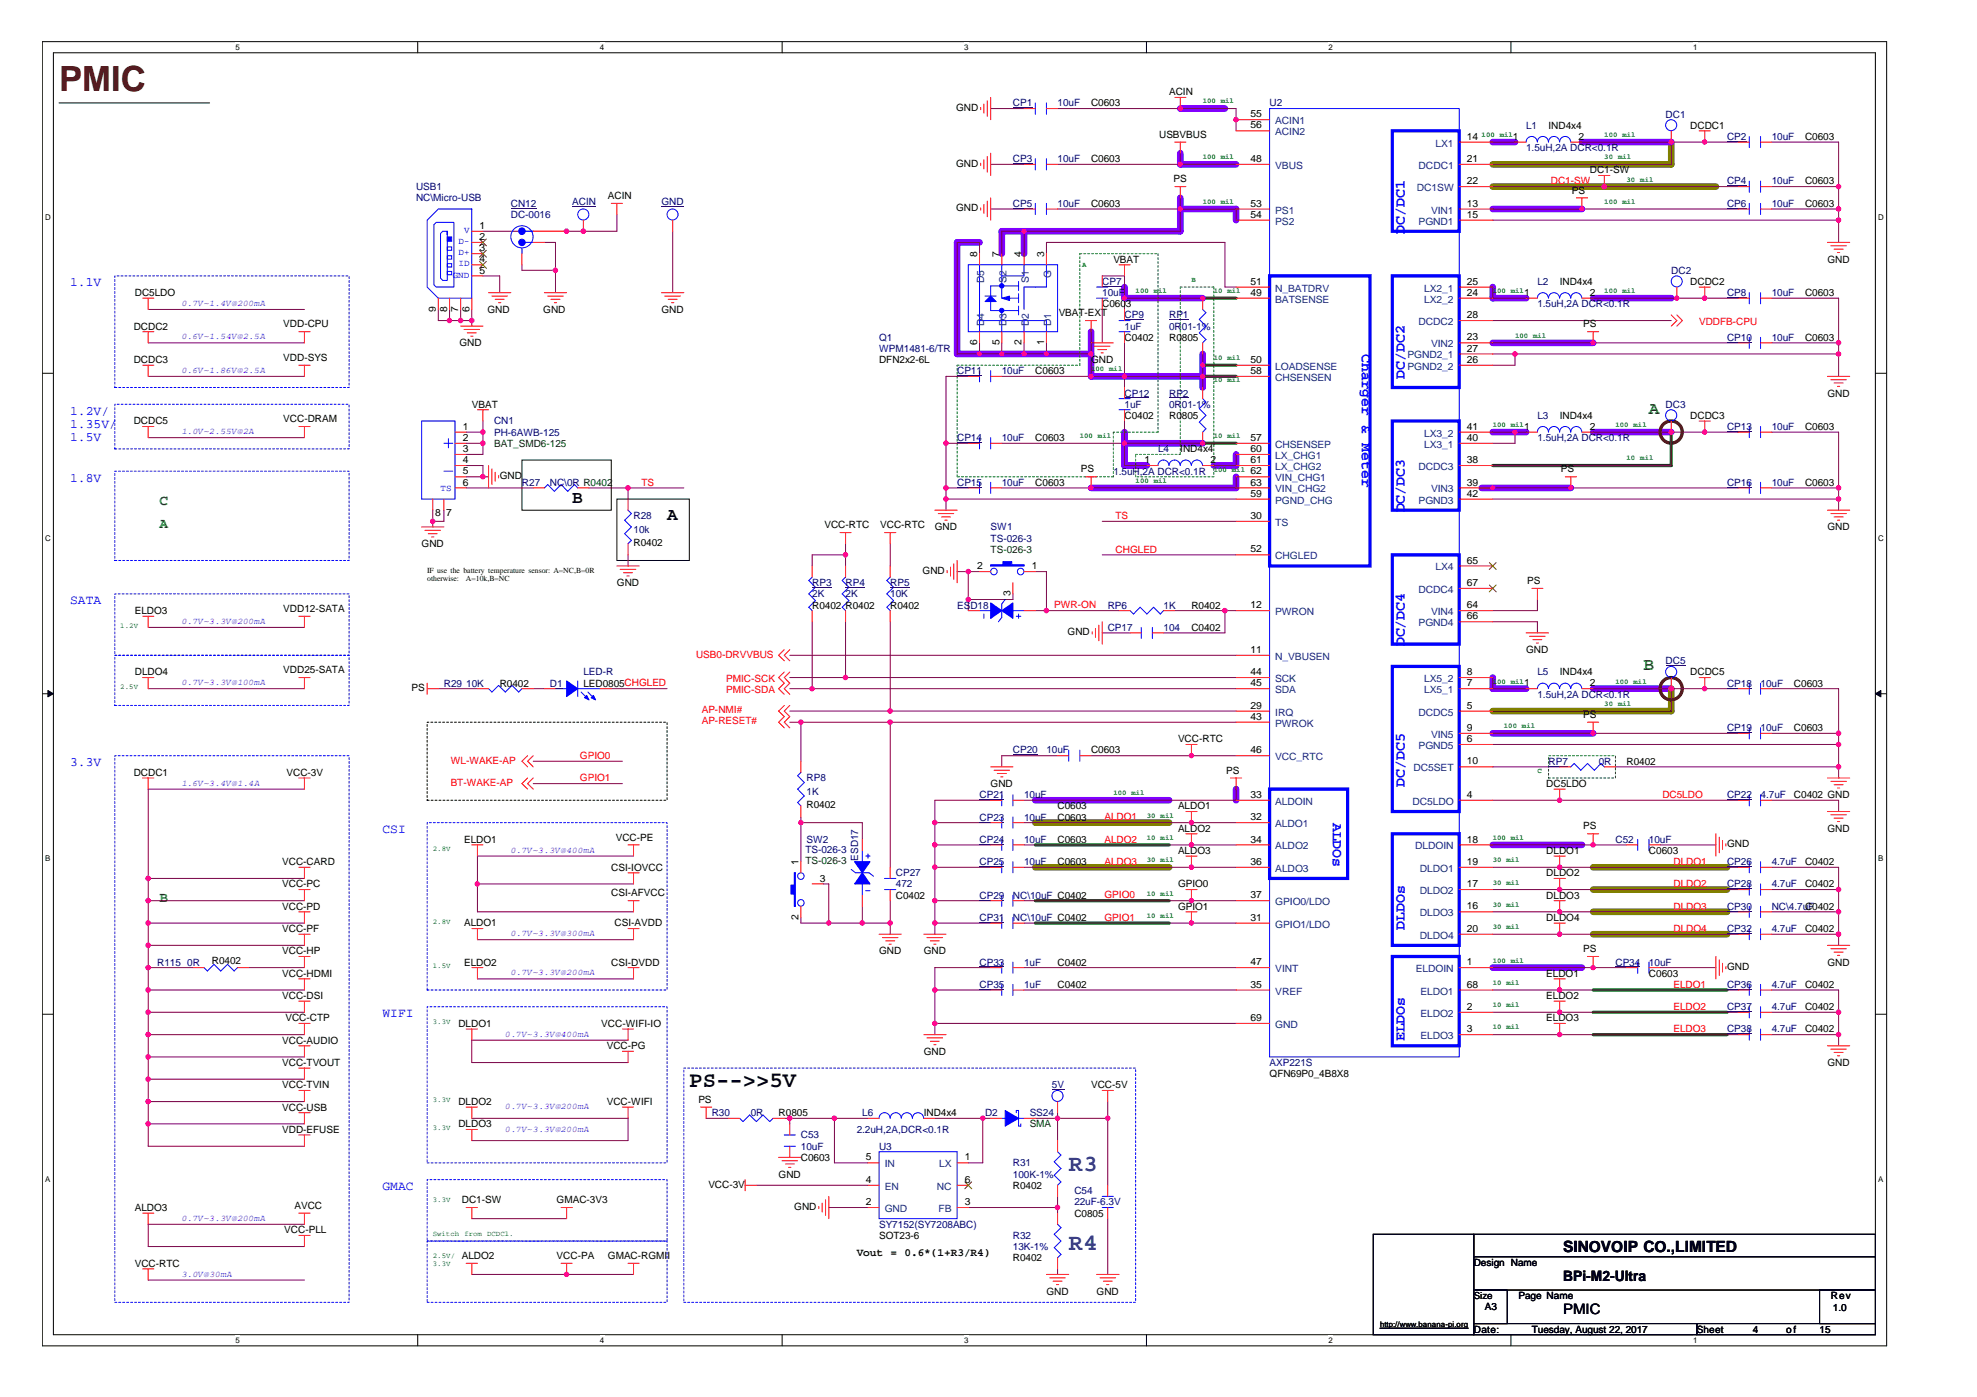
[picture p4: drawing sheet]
<svg xmlns="http://www.w3.org/2000/svg" width="297mm" height="210mm" viewBox="0 0 297 210" stroke-linecap="round" stroke-linejoin="round" font-family="sans-serif">
<defs><g id="words">
<text font-size="5.2" fill="#400000" x="8.9" y="13.6">PMIC</text>
<g font-size="3.5" fill="#004080">
<text x="160.6" y="176">R3</text>
<text x="160.6" y="187.8">R4</text>
</g>
<text font-size="3.3" x="103.6" y="163.3">PS--&gt;&gt;5V</text>
<g font-size="2.7" fill="#008000">
<text x="247.8" y="62.1">A</text>
<text x="246.9" y="100.7">B</text>
</g>
<g font-size="2.7">
<text x="86" y="75.6">B</text>
<text x="100.2" y="78.1">A</text>
</g>
<text font-size="2.3" x="234.8" y="188.1">SINOVOIP CO.,LIMITED</text>
<g font-size="2.2" fill="#00f">
<text x="211.1" y="35.1" transform="rotate(-90 211.1 35.1)">DC/DC1</text>
<text x="204.6" y="53.2" transform="rotate(90 204.6 53.2)">Charger &amp; Meter</text>
<text x="211.1" y="56.9" transform="rotate(-90 211.1 56.9)">DC/DC2</text>
<text x="211.1" y="77" transform="rotate(-90 211.1 77)">DC/DC3</text>
<text x="211.1" y="97.1" transform="rotate(-90 211.1 97.1)">DC/DC4</text>
<text x="211.1" y="118.2" transform="rotate(-90 211.1 118.2)">DC/DC5</text>
<text x="200.2" y="123.6" transform="rotate(90 200.2 123.6)">ALDOs</text>
<text x="211.1" y="139.7" transform="rotate(-90 211.1 139.7)">DLDOs</text>
<text x="211.1" y="156.5" transform="rotate(-90 211.1 156.5)">ELDOs</text>
</g>
<g font-size="2.2" fill="#008000">
<text x="23.9" y="75.9">C</text>
<text x="23.9" y="79.3">A</text>
<text x="23.9" y="135.5">B</text>
</g>
<g font-size="2.2">
<text x="234.8" y="197.5">PMIC</text>
<text x="234.8" y="192.5">BPi-M2-Ultra</text>
</g>
<g font-size="1.9" fill="#00f">
<text x="10.5" y="43">1.1V</text>
<text x="10.5" y="62.3">1.2V/</text>
<text x="10.5" y="64.3">1.35V/</text>
<text x="10.5" y="66.2">1.5V</text>
<text x="10.5" y="72.4">1.8V</text>
<text x="10.5" y="90.8">SATA</text>
<text x="10.5" y="115.1">3.3V</text>
<text x="57.5" y="125.2">CSI</text>
<text x="57.5" y="152.8">WIFI</text>
<text x="57.5" y="178.8">GMAC</text>
</g>
<text font-size="1.7" x="128.7" y="188.7">Vout = 0.6*(1+R3/R4)</text>
<g font-size="1.5">
<text x="143.6" y="16.7">GND</text>
<text x="163.9" y="16">C0603</text>
<text x="175.7" y="14.3">ACIN</text>
<text x="187.9" y="17.6">55</text>
<text x="174.2" y="20.7">USBVBUS</text>
<text x="187.9" y="19.3">56</text>
<text x="220.4" y="21">14</text>
<text x="227.3" y="21">1</text>
<text x="232.7" y="19.3">IND4x4</text>
<text x="237.2" y="21">2</text>
<text x="254" y="19.3">DCDC1</text>
<text x="271.2" y="21">C0603</text>
<text x="91.3" y="29.9">ACIN</text>
<text x="143.6" y="25">GND</text>
<text x="163.9" y="24.4">C0603</text>
<text x="176.3" y="27.4">PS</text>
<text x="187.9" y="24.3">48</text>
<text x="220.4" y="24.3">21</text>
<text x="220.4" y="27.7">22</text>
<text x="236.2" y="29.1">PS</text>
<text x="238.9" y="26">DC1-SW</text>
<text x="271.2" y="27.7">C0603</text>
<text x="72.1" y="34.4">1</text>
<text x="143.6" y="31.7">GND</text>
<text x="163.9" y="31.1">C0603</text>
<text x="187.9" y="31">53</text>
<text x="187.9" y="32.7">54</text>
<text x="220.4" y="31">13</text>
<text x="220.4" y="32.7">15</text>
<text x="271.2" y="31.1">C0603</text>
<text x="72.1" y="36.1">2</text>
<text x="72.1" y="37.8">3</text>
<text x="72.1" y="39.4">4</text>
<text x="72.1" y="41.1">5</text>
<text x="146.8" y="38.6" transform="rotate(-90 146.8 38.6)">8</text>
<text x="150.2" y="38.6" transform="rotate(-90 150.2 38.6)">7</text>
<text x="153.5" y="38.6" transform="rotate(-90 153.5 38.6)">4</text>
<text x="156.9" y="38.6" transform="rotate(-90 156.9 38.6)">3</text>
<text x="167.3" y="39.5">VBAT</text>
<text x="274.6" y="39.5">GND</text>
<text x="20.3" y="44.5">DC5LDO</text>
<text x="65.5" y="46.8" transform="rotate(-90 65.5 46.8)">9</text>
<text x="67.2" y="46.8" transform="rotate(-90 67.2 46.8)">8</text>
<text x="68.9" y="46.8" transform="rotate(-90 68.9 46.8)">7</text>
<text x="70.5" y="46.8" transform="rotate(-90 70.5 46.8)">6</text>
<text x="73.2" y="47">GND</text>
<text x="81.6" y="47">GND</text>
<text x="99.4" y="47">GND</text>
<text x="159.1" y="47.5">VBAT-EXT</text>
<text x="165.6" y="46.2">C0603</text>
<text x="187.9" y="42.8">51</text>
<text x="187.9" y="44.4">49</text>
<text x="220.4" y="44.4">24</text>
<text x="220.4" y="42.8">25</text>
<text x="220.4" y="47.8">28</text>
<text x="229" y="44.4">1</text>
<text x="234.3" y="42.8">IND4x4</text>
<text x="238.8" y="44.4">2</text>
<text x="254" y="42.8">DCDC2</text>
<text x="271.2" y="44.5">C0603</text>
<text x="20.1" y="49.5">DCDC2</text>
<text x="42.6" y="49.2">VDD-CPU</text>
<text x="69" y="52">GND</text>
<text x="146.8" y="51.9" transform="rotate(-90 146.8 51.9)">6</text>
<text x="150.2" y="51.9" transform="rotate(-90 150.2 51.9)">5</text>
<text x="153.5" y="51.9" transform="rotate(-90 153.5 51.9)">2</text>
<text x="156.9" y="51.9" transform="rotate(-90 156.9 51.9)">1</text>
<text x="169" y="51.2">C0402</text>
<text x="175.7" y="51.2">R0805</text>
<text x="220.4" y="51.2">23</text>
<text x="220.4" y="52.8">27</text>
<text x="237.8" y="49.2">PS</text>
<text x="271.2" y="51.2">C0603</text>
<text x="20.1" y="54.5">DCDC3</text>
<text x="42.6" y="54.2">VDD-SYS</text>
<text x="132.1" y="54.5">DFN2x2-6L</text>
<text x="155.6" y="56.2">C0603</text>
<text x="163.9" y="54.5">GND</text>
<text x="187.9" y="54.5">50</text>
<text x="187.9" y="56.2">58</text>
<text x="220.4" y="54.5">26</text>
<text x="274.6" y="59.6">GND</text>
<text x="20.1" y="63.8">DCDC5</text>
<text x="42.6" y="63.4">VCC-DRAM</text>
<text x="69.5" y="64.6">1</text>
<text x="70.9" y="61.2">VBAT</text>
<text x="169" y="62.9">C0402</text>
<text x="175.7" y="62.9">R0805</text>
<text x="220.4" y="64.6">41</text>
<text x="229" y="64.6">1</text>
<text x="234.3" y="62.9">IND4x4</text>
<text x="238.8" y="64.6">2</text>
<text x="254" y="62.9">DCDC3</text>
<text x="271.2" y="64.6">C0603</text>
<text x="69.5" y="66.2">2</text>
<text x="69.5" y="67.9">3</text>
<text x="69.5" y="69.6">4</text>
<text x="69.5" y="71.3">5</text>
<text x="75.1" y="72">GND</text>
<text x="155.6" y="66.3">C0603</text>
<text x="162.4" y="71">PS</text>
<text x="172" y="69.6">1</text>
<text x="177.3" y="68">IND4x4</text>
<text x="181.9" y="69.6">2</text>
<text x="187.9" y="66.2">57</text>
<text x="187.9" y="67.9">60</text>
<text x="187.9" y="69.6">61</text>
<text x="187.9" y="71.3">62</text>
<text x="220.4" y="66.2">40</text>
<text x="220.4" y="69.6">38</text>
<text x="234.5" y="71">PS</text>
<text x="65.4" y="77.5">8</text>
<text x="67.1" y="77.5">7</text>
<text x="69.5" y="73">6</text>
<text x="155.6" y="73">C0603</text>
<text x="187.9" y="78">30</text>
<text x="187.9" y="74.6">59</text>
<text x="187.9" y="73">63</text>
<text x="220.4" y="73">39</text>
<text x="220.4" y="74.6">42</text>
<text x="271.2" y="73">C0603</text>
<text x="63.4" y="82.2">GND</text>
<text x="95.2" y="82">R0402</text>
<text x="123.9" y="79.4">VCC-RTC</text>
<text x="132.2" y="79.4">VCC-RTC</text>
<text x="140.5" y="79.7">GND</text>
<text x="187.9" y="83">52</text>
<text x="274.6" y="79.7">GND</text>
<text x="92.7" y="88.1">GND</text>
<text x="138.6" y="86.2">GND</text>
<text x="146.8" y="85.5">2</text>
<text x="151.8" y="89.6" transform="rotate(-90 151.8 89.6)">3</text>
<text x="155" y="85.5">1</text>
<text x="220.4" y="84.7">65</text>
<text x="220.4" y="88">67</text>
<text x="229.5" y="87.7">PS</text>
<text x="20.3" y="92.3">ELDO3</text>
<text x="42.6" y="91.9">VDD12-SATA</text>
<text x="122" y="91.4">R0402 R0402</text>
<text x="133.8" y="91.4">R0402</text>
<text x="160.4" y="95.5">GND</text>
<text x="179" y="94.8">C0402</text>
<text x="179" y="91.4">R0402</text>
<text x="187.9" y="91.4">12</text>
<text x="220.4" y="91.4">64</text>
<text x="220.4" y="93.1">66</text>
<text x="20.3" y="101.5">DLDO4</text>
<text x="42.6" y="101.1">VDD25-SATA</text>
<text x="187.9" y="98.1">11</text>
<text x="187.9" y="101.4">44</text>
<text x="220.4" y="101.4">8</text>
<text x="229.3" y="98.1">GND</text>
<text x="234.3" y="101.5">IND4x4</text>
<text x="254" y="101.5">DCDC5</text>
<text x="61.8" y="103.8">PS</text>
<text x="75.1" y="103.2">R0402</text>
<text x="87.7" y="103.2">LED0805CHGLED</text>
<text x="187.9" y="103.1">45</text>
<text x="187.9" y="106.5">29</text>
<text x="220.4" y="106.5">5</text>
<text x="220.4" y="103.1">7</text>
<text x="229" y="103.1">1</text>
<text x="237.8" y="107.9">PS</text>
<text x="238.8" y="103.1">2</text>
<text x="269.5" y="103.2">C0603</text>
<text x="163.9" y="113.2">C0603</text>
<text x="177" y="111.5">VCC-RTC</text>
<text x="187.9" y="108.2">43</text>
<text x="187.9" y="113.2">46</text>
<text x="220.4" y="111.5">6</text>
<text x="220.4" y="109.8">9</text>
<text x="269.5" y="109.9">C0603</text>
<text x="20.1" y="116.6">DCDC1</text>
<text x="43.1" y="116.6">VCC-3V</text>
<text x="148.8" y="118.3">GND</text>
<text x="184.2" y="116.2">PS</text>
<text x="187.9" y="119.9">33</text>
<text x="220.4" y="119.9">4</text>
<text x="220.4" y="114.9">10</text>
<text x="232.3" y="118.3">DC5LDO</text>
<text x="244.4" y="114.9">R0402</text>
<text x="269.5" y="119.9">C0402 GND</text>
<text x="121.2" y="121.4">R0402</text>
<text x="158.9" y="121.6">C0603</text>
<text x="158.9" y="123.3">C0603</text>
<text x="177" y="121.6">ALDO1</text>
<text x="177" y="125">ALDO2</text>
<text x="187.9" y="123.2">32</text>
<text x="237.8" y="124.6">PS</text>
<text x="274.6" y="125">GND</text>
<text x="42.4" y="130">VCC-CARD</text>
<text x="69.7" y="126.6">ELDO1</text>
<text x="91.8" y="130.8">CSI-IOVCC</text>
<text x="92.5" y="126.3">VCC-PE</text>
<text x="120" y="130" transform="rotate(-90 120 130)">1</text>
<text x="158.9" y="130">C0603</text>
<text x="158.9" y="126.6">C0603</text>
<text x="177" y="128.3">ALDO3</text>
<text x="187.9" y="126.6">34</text>
<text x="187.9" y="130">36</text>
<text x="220.4" y="126.6">18</text>
<text x="220.4" y="130">19</text>
<text x="232.3" y="128.3">DLDO1</text>
<text x="232.3" y="131.7">DLDO2</text>
<text x="247.8" y="128.3">C0603</text>
<text x="259.5" y="127.3">GND</text>
<text x="271.2" y="130">C0402</text>
<text x="42.4" y="136.7">VCC-PD</text>
<text x="42.4" y="133.3">VCC-PC</text>
<text x="91.8" y="134.7">CSI-AFVCC</text>
<text x="123.2" y="132.5">3</text>
<text x="134.6" y="135">C0402</text>
<text x="177" y="133.3">GPIO0</text>
<text x="177" y="136.7">GPIO1</text>
<text x="187.9" y="135">37</text>
<text x="220.4" y="136.6">16</text>
<text x="220.4" y="133.3">17</text>
<text x="232.3" y="135">DLDO3</text>
<text x="271.2" y="133.3">C0402</text>
<text x="271.2" y="136.7">C0402</text>
<text x="42.4" y="143.4">VCC-HP</text>
<text x="42.4" y="140.1">VCC-PF</text>
<text x="69.7" y="139.2">ALDO1</text>
<text x="92.4" y="139.2">CSI-AVDD</text>
<text x="120" y="138.2" transform="rotate(-90 120 138.2)">2</text>
<text x="132.1" y="143.4">GND</text>
<text x="138.8" y="143.4">GND</text>
<text x="187.9" y="138.3">31</text>
<text x="220.4" y="140">20</text>
<text x="232.3" y="138.4">DLDO4</text>
<text x="237.8" y="143.1">PS</text>
<text x="271.2" y="140.1">C0402</text>
<text x="31.8" y="144.9">R0402</text>
<text x="42.4" y="146.7">VCC-HDMI</text>
<text x="69.7" y="145.1">ELDO2</text>
<text x="91.8" y="145.1">CSI-DVDD</text>
<text x="158.9" y="148.4">C0402</text>
<text x="158.9" y="145.1">C0402</text>
<text x="187.9" y="148.4">35</text>
<text x="187.9" y="145">47</text>
<text x="220.4" y="145">1</text>
<text x="220.4" y="148.4">68</text>
<text x="232.3" y="146.7">ELDO1</text>
<text x="247.8" y="146.7">C0603</text>
<text x="259.5" y="145.7">GND</text>
<text x="271.2" y="148.4">C0402</text>
<text x="274.6" y="145.1">GND</text>
<text x="42.4" y="150.1">VCC-DSI</text>
<text x="42.9" y="153.5">VCC-CTP</text>
<text x="68.9" y="154.3">DLDO1</text>
<text x="90.3" y="154.3">VCC-WIFI-IO</text>
<text x="187.9" y="153.4">69</text>
<text x="220.4" y="151.7">2</text>
<text x="220.4" y="155.1">3</text>
<text x="232.3" y="150.1">ELDO2</text>
<text x="232.3" y="153.5">ELDO3</text>
<text x="271.2" y="155.1">C0402</text>
<text x="271.2" y="151.8">C0402</text>
<text x="42.4" y="160.2">VCC-TVOUT</text>
<text x="42.4" y="156.8">VCC-AUDIO</text>
<text x="91.2" y="157.6">VCC-PG</text>
<text x="138.8" y="158.5">GND</text>
<text x="190.8" y="161.8">QFN69P0_4B8X8</text>
<text x="274.6" y="160.2">GND</text>
<text x="42.4" y="163.5">VCC-TVIN</text>
<text x="42.4" y="166.9">VCC-USB</text>
<text x="68.9" y="166">DLDO2</text>
<text x="91.2" y="166">VCC-WIFI</text>
<text x="104.9" y="165.7">PS</text>
<text x="117" y="167.7">R0805</text>
<text x="138.8" y="167.7">IND4x4</text>
<text x="163.9" y="163.5">VCC-5V</text>
<text x="42.4" y="170.2">VDD-EFUSE</text>
<text x="68.9" y="169.4">DLDO3</text>
<text x="106.4" y="178.4">VCC-3V</text>
<text x="117" y="176.9">GND</text>
<text x="120.3" y="174.4">C0603</text>
<text x="130.1" y="177.7">4</text>
<text x="130.1" y="174.4">5</text>
<text x="145" y="177.7">6</text>
<text x="145" y="174.4">1</text>
<text x="152.2" y="178.6">R0402</text>
<text x="20.3" y="182">ALDO3</text>
<text x="42.7" y="185.3">VCC-PLL</text>
<text x="44.2" y="181.6">AVCC</text>
<text x="69.4" y="180.8">DC1-SW</text>
<text x="83.6" y="180.8">GMAC-3V3</text>
<text x="119.3" y="181.8">GND</text>
<text x="130.1" y="181.1">2</text>
<text x="145" y="181.1">3</text>
<text x="161.4" y="182.8">C0805</text>
<text x="20.3" y="190.3">VCC-RTC</text>
<text x="69.4" y="189.2">ALDO2</text>
<text x="83.6" y="189.2">VCC-PA</text>
<text x="91.3" y="189.2">GMAC-RGMII</text>
<text x="132.1" y="186.2">SOT23-6</text>
<text x="152.2" y="189.5">R0402</text>
<text x="221.4" y="190.2">Design Name</text>
<text x="157.2" y="194.5">GND</text>
<text x="164.8" y="194.5">GND</text>
<text x="221.4" y="195.1">Size</text>
<text x="223.1" y="196.9">A3</text>
<text x="228.1" y="195.2">Page Name</text>
<text x="275.1" y="195.2">Rev</text>
<text x="275.4" y="197">1.0</text>
<text x="221.4" y="200.2">Date:</text>
<text x="230.1" y="200.2">Tuesday, August 22, 2017</text>
<text x="255" y="200.2">Sheet</text>
<text x="263.3" y="200.2">4</text>
<text x="268.4" y="200.2">of</text>
<text x="273.4" y="200.2">15</text>
</g>
<g font-size="1.5" fill="#000080">
<text x="152.2" y="16">CP1</text>
<text x="158.9" y="16">10uF</text>
<text x="190.8" y="16">U2</text>
<text x="250.3" y="17.7">DC1</text>
<text x="229.3" y="19.3">L1</text>
<text x="229.3" y="22.7">1.5uH,2A DCR&lt;0.1R</text>
<text x="259.5" y="21">CP2</text>
<text x="266.2" y="21">10uF</text>
<text x="62.5" y="28.6">USB1</text>
<text x="152.2" y="24.4">CP3</text>
<text x="158.9" y="24.4">10uF</text>
<text x="259.5" y="27.7">CP4</text>
<text x="266.2" y="27.7">10uF</text>
<text x="62.5" y="30.2">NC\Micro-USB</text>
<text x="76.8" y="31.1">CN12</text>
<text x="76.8" y="32.8">DC-0016</text>
<text x="86" y="30.7">ACIN</text>
<text x="99.4" y="30.7">GND</text>
<text x="152.2" y="31.1">CP5</text>
<text x="158.9" y="31.1">10uF</text>
<text x="259.5" y="31.1">CP6</text>
<text x="266.2" y="31.1">10uF</text>
<text x="251.1" y="41.1">DC2</text>
<text x="165.6" y="42.8">CP7</text>
<text x="165.6" y="44.5">10uF</text>
<text x="169" y="47.9">CP9</text>
<text x="175.7" y="47.9">RP1</text>
<text x="231" y="42.8">L2</text>
<text x="231" y="46.2">1.5uH,2A DCR&lt;0.1R</text>
<text x="259.5" y="44.5">CP8</text>
<text x="266.2" y="44.5">10uF</text>
<text x="132.1" y="51.2">Q1</text>
<text x="132.1" y="52.9">WPM1481-6/TR</text>
<text x="169" y="49.5">1uF</text>
<text x="175.7" y="49.5">0R</text>
<text x="177.6" y="49.5">01-1%</text>
<text x="259.5" y="51.2">CP10</text>
<text x="266.2" y="51.2">10uF</text>
<text x="143.8" y="56.2">CP11</text>
<text x="150.5" y="56.2">10uF</text>
<text x="169" y="59.6">CP12</text>
<text x="175.7" y="59.6">RP2</text>
<text x="74.2" y="63.8">CN1</text>
<text x="74.2" y="65.4">PH-6AWB-125</text>
<text x="169" y="61.2">1uF</text>
<text x="175.7" y="61.2">0R</text>
<text x="177.6" y="61.2">01-1%</text>
<text x="231" y="62.9">L3</text>
<text x="250.3" y="61.2">DC3</text>
<text x="259.5" y="64.6">CP13</text>
<text x="266.2" y="64.6">10uF</text>
<text x="143.8" y="66.3">CP14</text>
<text x="150.5" y="66.3">10uF</text>
<text x="167.3" y="71.3">1.5uH,2A DCR&lt;0.1R</text>
<text x="174" y="68">L4</text>
<text x="231" y="66.3">1.5uH,2A DCR&lt;0.1R</text>
<text x="78.4" y="73">R27</text>
<text x="82.6" y="73">NC\0R R0402</text>
<text x="143.8" y="73">CP15</text>
<text x="150.5" y="73">10uF</text>
<text x="259.5" y="73">CP16</text>
<text x="266.2" y="73">10uF</text>
<text x="95.2" y="78">R28</text>
<text x="95.2" y="80">10k</text>
<text x="148.8" y="79.7">SW1</text>
<text x="148.8" y="81.4">TS-026-3</text>
<text x="122" y="88.1">RP3</text>
<text x="122" y="89.8">2K</text>
<text x="127" y="88.1">RP4</text>
<text x="127" y="89.8">2K</text>
<text x="133.8" y="88.1">RP5</text>
<text x="133.8" y="89.8">10K</text>
<text x="143.8" y="91.4">ESD18</text>
<text x="166.4" y="94.8">CP17</text>
<text x="166.4" y="91.4">RP6</text>
<text x="174.8" y="94.8">104</text>
<text x="174.8" y="91.4">1K</text>
<text x="87.7" y="101.5">LED-R</text>
<text x="231" y="101.5">L5</text>
<text x="250.3" y="99.8">DC5</text>
<text x="66.7" y="103.2">R29</text>
<text x="70" y="103.2">10K</text>
<text x="82.6" y="103.2">D1</text>
<text x="231" y="104.8">1.5uH,2A DCR&lt;0.1R</text>
<text x="259.5" y="103.2">CP18</text>
<text x="264.5" y="103.2">10uF</text>
<text x="152.2" y="113.2">CP20</text>
<text x="157.2" y="113.2">10uF</text>
<text x="259.5" y="109.9">CP19</text>
<text x="264.5" y="109.9">10uF</text>
<text x="121.2" y="117.4">RP8</text>
<text x="121.2" y="119.4">1K</text>
<text x="147.2" y="119.9">CP21</text>
<text x="153.9" y="119.9">10uF</text>
<text x="232.7" y="114.9">RP7</text>
<text x="240.2" y="114.9">0R</text>
<text x="259.5" y="119.9">CP22</text>
<text x="264.5" y="119.9">4.7uF</text>
<text x="147.2" y="123.3">CP23</text>
<text x="153.9" y="123.3">10uF</text>
<text x="121" y="128.1">TS-026-3</text>
<text x="121.2" y="126.6">SW2</text>
<text x="128.9" y="129.3" transform="rotate(-90 128.9 129.3)">ESD17</text>
<text x="134.6" y="131.7">CP27</text>
<text x="147.2" y="130">CP25</text>
<text x="147.2" y="126.6">CP24</text>
<text x="153.9" y="130">10uF</text>
<text x="153.9" y="126.6">10uF</text>
<text x="242.7" y="126.6">C52</text>
<text x="247.8" y="126.6">10uF</text>
<text x="259.5" y="130">CP26</text>
<text x="266.2" y="130">4.7uF</text>
<text x="134.6" y="133.3">472</text>
<text x="147.2" y="135">CP29</text>
<text x="152.2" y="135">NC\10uF C0402</text>
<text x="259.5" y="133.3">CP28</text>
<text x="259.5" y="136.7">CP30</text>
<text x="266.2" y="133.3">4.7uF</text>
<text x="266.2" y="136.7">NC\4.7uF</text>
<text x="147.2" y="138.4">CP31</text>
<text x="152.2" y="138.4">NC\10uF C0402</text>
<text x="259.5" y="140.1">CP32</text>
<text x="266.2" y="140.1">4.7uF</text>
<text x="23.6" y="145.1">R115</text>
<text x="28.1" y="145.1">0R</text>
<text x="147.2" y="148.4">CP35</text>
<text x="147.2" y="145.1">CP33</text>
<text x="153.9" y="148.4">1uF</text>
<text x="153.9" y="145.1">1uF</text>
<text x="242.7" y="145.1">CP34</text>
<text x="247.8" y="145.1">10uF</text>
<text x="259.5" y="148.4">CP36</text>
<text x="266.2" y="148.4">4.7uF</text>
<text x="259.5" y="155.1">CP38</text>
<text x="259.5" y="151.8">CP37</text>
<text x="266.2" y="155.1">4.7uF</text>
<text x="266.2" y="151.8">4.7uF</text>
<text x="190.8" y="160.2">AXP221S</text>
<text x="106.9" y="167.7">R30</text>
<text x="112.8" y="167.7">0R</text>
<text x="129.6" y="167.7">L6</text>
<text x="148" y="167.7">D2</text>
<text x="154.7" y="167.7">SS24</text>
<text x="158.1" y="163.5">5V</text>
<text x="120.3" y="171.1">C53</text>
<text x="120.3" y="172.7">10uF</text>
<text x="128.7" y="170.2">2.2uH,2A,DCR&lt;0.1R</text>
<text x="132.1" y="172.7">U3</text>
<text x="152.2" y="175.3">R31</text>
<text x="152.2" y="176.9">100K-1%</text>
<text x="161.4" y="179.4">C54</text>
<text x="132.1" y="184.5">SY7152(SY7208ABC)</text>
<text x="161.4" y="181.1">22uF-6.3V</text>
<text x="152.2" y="186.2">R32</text>
<text x="152.2" y="187.8">13K-1%</text>
</g>
<g font-size="1.5" fill="#004080">
<text x="191.6" y="18.7">ACIN1</text>
<text x="191.6" y="20.3">ACIN2</text>
<text x="215.7" y="22">LX1</text>
<text x="191.6" y="25.4">VBUS</text>
<text x="212.9" y="28.7">DC1SW</text>
<text x="213.1" y="25.4">DCDC1</text>
<text x="191.6" y="32.1">PS1</text>
<text x="191.6" y="33.8">PS2</text>
<text x="213.1" y="33.8">PGND1</text>
<text x="215" y="32.1">VIN1</text>
<text x="157.9" y="41.8" transform="rotate(-90 157.9 41.8)">G</text>
<text x="147.9" y="42.6" transform="rotate(-90 147.9 42.6)">D5</text>
<text x="151.2" y="42.5" transform="rotate(-90 151.2 42.5)">S2</text>
<text x="154.6" y="42.5" transform="rotate(-90 154.6 42.5)">S1</text>
<text x="191.6" y="43.8">N_BATDRV</text>
<text x="191.6" y="45.5">BATSENSE</text>
<text x="214" y="45.5">LX2_2</text>
<text x="214" y="43.8">LX2_1</text>
<text x="147.9" y="49" transform="rotate(-90 147.9 49)">D4</text>
<text x="151.2" y="49" transform="rotate(-90 151.2 49)">D3</text>
<text x="154.6" y="49" transform="rotate(-90 154.6 49)">D2</text>
<text x="157.9" y="49" transform="rotate(-90 157.9 49)">D1</text>
<text x="211.5" y="53.9">PGND2_1</text>
<text x="213.1" y="48.8">DCDC2</text>
<text x="215" y="52.2">VIN2</text>
<text x="191.6" y="55.6">LOADSENSE</text>
<text x="191.6" y="57.2">CHSENSEN</text>
<text x="211.5" y="55.6">PGND2_2</text>
<text x="214" y="65.6">LX3_2</text>
<text x="191.6" y="67.3">CHSENSEP</text>
<text x="191.6" y="69">LX_CHG1</text>
<text x="191.6" y="70.6">LX_CHG2</text>
<text x="213.1" y="70.6">DCDC3</text>
<text x="214" y="67.3">LX3_1</text>
<text x="191.6" y="75.7">PGND_CHG</text>
<text x="191.6" y="72.3">VIN_CHG1</text>
<text x="191.6" y="74">VIN_CHG2</text>
<text x="213.1" y="75.7">PGND3</text>
<text x="215" y="74">VIN3</text>
<text x="191.6" y="79">TS</text>
<text x="191.6" y="84">CHGLED</text>
<text x="213.1" y="89.1">DCDC4</text>
<text x="215.7" y="85.7">LX4</text>
<text x="191.6" y="92.4">PWRON</text>
<text x="213.1" y="94.1">PGND4</text>
<text x="215" y="92.4">VIN4</text>
<text x="191.6" y="99.1">N_VBUSEN</text>
<text x="191.6" y="102.5">SCK</text>
<text x="191.6" y="104.2">SDA</text>
<text x="191.6" y="107.5">IRQ</text>
<text x="213.1" y="107.5">DCDC5</text>
<text x="214" y="104.2">LX5_1</text>
<text x="214" y="102.5">LX5_2</text>
<text x="191.6" y="109.2">PWROK</text>
<text x="213.1" y="112.5">PGND5</text>
<text x="215" y="110.9">VIN5</text>
<text x="191.6" y="114.2">VCC_RTC</text>
<text x="212.4" y="115.9">DC5SET</text>
<text x="191.6" y="124.3">ALDO1</text>
<text x="191.6" y="120.9">ALDOIN</text>
<text x="212.2" y="120.9">DC5LDO</text>
<text x="191.6" y="127.6">ALDO2</text>
<text x="191.6" y="131">ALDO3</text>
<text x="212.6" y="127.6">DLDOIN</text>
<text x="213.3" y="131">DLDO1</text>
<text x="191.6" y="136">GPIO0/LDO</text>
<text x="213.3" y="137.7">DLDO3</text>
<text x="213.3" y="134.3">DLDO2</text>
<text x="191.6" y="139.4">GPIO1/LDO</text>
<text x="213.3" y="141">DLDO4</text>
<text x="191.6" y="149.4">VREF</text>
<text x="191.6" y="146.1">VINT</text>
<text x="212.7" y="146.1">ELDOIN</text>
<text x="213.4" y="149.4">ELDO1</text>
<text x="191.6" y="154.4">GND</text>
<text x="213.4" y="152.8">ELDO2</text>
<text x="213.4" y="156.1">ELDO3</text>
<text x="132.9" y="178.8">EN</text>
<text x="132.9" y="175.4">IN</text>
<text x="140.8" y="178.8">NC</text>
<text x="141.1" y="175.4">LX</text>
<text x="132.9" y="182.1">GND</text>
<text x="141" y="182.1">FB</text>
</g>
<g font-size="1.5" fill="#f00">
<text x="233" y="27.7">DC1-SW</text>
<text x="255.3" y="48.8">VDDFB-CPU</text>
<text x="96.4" y="73">TS</text>
<text x="167.6" y="78">TS</text>
<text x="167.6" y="83">CHGLED</text>
<text x="158.4" y="91.4">PWR-ON</text>
<text x="104.6" y="98.8">USB0-DRVVBUS</text>
<text x="105.4" y="107.2">AP-NMI#</text>
<text x="109.1" y="102.5">PMIC-SCK</text>
<text x="109.1" y="104.2">PMIC-SDA</text>
<text x="105.4" y="108.9">AP-RESET#</text>
<text x="67.7" y="114.7">WL-WAKE-AP</text>
<text x="67.7" y="118.1">BT-WAKE-AP</text>
<text x="87.1" y="114">GPIO0</text>
<text x="87.1" y="117.4">GPIO1</text>
<text x="249.8" y="119.9">DC5LDO</text>
<text x="165.9" y="123.3">ALDO1</text>
<text x="165.9" y="126.6">ALDO2</text>
<text x="165.9" y="130">ALDO3</text>
<text x="251.4" y="130">DLDO1</text>
<text x="165.9" y="135">GPIO0</text>
<text x="251.4" y="133.3">DLDO2</text>
<text x="251.4" y="136.7">DLDO3</text>
<text x="165.9" y="138.4">GPIO1</text>
<text x="251.4" y="140">DLDO4</text>
<text x="251.4" y="148.4">ELDO1</text>
<text x="251.4" y="151.8">ELDO2</text>
<text x="251.4" y="155.1">ELDO3</text>
</g>
<g font-size="1.5" fill="#004000">
<text x="74.2" y="67.1">BAT_SMD6-125</text>
<text x="148.8" y="83.1">TS-026-3</text>
<text x="121" y="129.8">TS-026-3</text>
<text x="154.7" y="169.4">SMA</text>
</g>
<g font-size="1.4" fill="#00f">
<text x="69.7" y="35">V</text>
<text x="68" y="41.7">GND</text>
<text x="68.9" y="36.7">D-</text>
<text x="68.9" y="38.4">D+</text>
<text x="68.9" y="40">ID</text>
<text x="66.2" y="73.7">TS</text>
</g>
<g font-size="1.4" fill="#8000ff">
<text x="27.3" y="46">0.7V~1.4V@200mA</text>
<text x="27.3" y="51">0.6V~1.54V@2.5A</text>
<text x="27.3" y="56">0.6V~1.86V@2.5A</text>
<text x="27.3" y="65.2">1.0V~2.55V@2A</text>
<text x="27.3" y="93.8">0.7V~3.3V@200mA</text>
<text x="27.3" y="103">0.7V~3.3V@100mA</text>
<text x="27.3" y="118.1">1.6V~3.4V@1.4A</text>
<text x="76.8" y="128.1">0.7V~3.3V@400mA</text>
<text x="76.8" y="140.7">0.7V~3.3V@300mA</text>
<text x="76.8" y="146.6">0.7V~3.3V@200mA</text>
<text x="75.9" y="155.8">0.7V~3.3V@400mA</text>
<text x="75.9" y="166.7">0.7V~3.3V@200mA</text>
<text x="75.9" y="170">0.7V~3.3V@200mA</text>
<text x="27.3" y="183.4">0.7V~3.3V@200mA</text>
<text x="27.3" y="191.8">3.0V@30mA</text>
</g>
<g font-size="1.2">
<text x="35.4" y="7.5">5</text>
<text x="90.1" y="7.5">4</text>
<text x="144.9" y="7.5">3</text>
<text x="199.6" y="7.5">2</text>
<text x="254.4" y="7.5">1</text>
<text x="6.8" y="33.1">D</text>
<text x="282.2" y="33.1">D</text>
<text x="6.8" y="81.2">C</text>
<text x="282.2" y="81.2">C</text>
<text x="64.2" y="86.1">IF use the battery temperature sensor: A=NC,B=0R</text>
<text x="64.2" y="87.3">otherwise:</text>
<text x="70" y="87.3">A=10k,B=NC</text>
<text x="6.8" y="129.4">B</text>
<text x="282.2" y="129.4">B</text>
<text x="6.8" y="177.5">A</text>
<text x="282.2" y="177.5">A</text>
<text x="35.4" y="201.8">5</text>
<text x="90.1" y="201.8">4</text>
<text x="144.9" y="201.8">3</text>
<text x="199.6" y="201.8">2</text>
<text x="207.3" y="199.4">http://www.banana-pi.org</text>
<text x="254.4" y="201.8">1</text>
</g>
<g font-size="1.1" fill="#008000">
<text x="180.7" y="15.6">100 mil</text>
<text x="180.7" y="23.9">100 mil</text>
<text x="222.6" y="20.6">100 mil</text>
<text x="241" y="20.6">100 mil</text>
<text x="241" y="23.9">30 mil</text>
<text x="244.4" y="27.3">30 mil</text>
<text x="180.7" y="30.6">100 mil</text>
<text x="241" y="30.6">100 mil</text>
<text x="162.6" y="40.2">A</text>
<text x="170.6" y="44">100 mil</text>
<text x="179" y="42.4">B</text>
<text x="182.4" y="44">10 mil</text>
<text x="224.3" y="44">100 mil</text>
<text x="241" y="44">100 mil</text>
<text x="227.6" y="50.8">100 mil</text>
<text x="163.9" y="55.8">100 mil</text>
<text x="182.4" y="54.1">10 mil</text>
<text x="182.4" y="57.5">10 mil</text>
<text x="162.2" y="65.8">100 mil</text>
<text x="182.4" y="65.8">10 mil</text>
<text x="224.3" y="64.2">100 mil</text>
<text x="242.7" y="64.2">100 mil</text>
<text x="182.4" y="70.9">100 mil</text>
<text x="244.4" y="69.2">10 mil</text>
<text x="170.6" y="72.6">100 mil</text>
<text x="18.1" y="94.3">1.2V</text>
<text x="18.1" y="103.6">2.5V</text>
<text x="224.3" y="102.7">100 mil</text>
<text x="241" y="106.1">30 mil</text>
<text x="242.7" y="102.7">100 mil</text>
<text x="226" y="109.4">100 mil</text>
<text x="167.3" y="119.5">100 mil</text>
<text x="231" y="116.1">C</text>
<text x="172.3" y="122.8">30 mil</text>
<text x="65" y="127.9">2.8V</text>
<text x="172.3" y="129.5">30 mil</text>
<text x="172.3" y="126.2">10 mil</text>
<text x="224.3" y="126.2">100 mil</text>
<text x="224.3" y="129.5">30 mil</text>
<text x="172.3" y="137.9">10 mil</text>
<text x="172.3" y="134.6">10 mil</text>
<text x="224.3" y="132.9">30 mil</text>
<text x="224.3" y="136.2">30 mil</text>
<text x="65" y="138.8">2.8V</text>
<text x="224.3" y="139.6">30 mil</text>
<text x="65" y="145.5">1.5V</text>
<text x="224.3" y="144.6">100 mil</text>
<text x="224.3" y="148">10 mil</text>
<text x="65" y="153.9">3.3V</text>
<text x="224.3" y="151.3">10 mil</text>
<text x="224.3" y="154.7">10 mil</text>
<text x="65" y="165.6">3.3V</text>
<text x="65" y="169.8">3.3V</text>
<text x="65" y="185.7">Switch</text>
<text x="65" y="180.7">3.3V</text>
<text x="69.8" y="185.7">from</text>
<text x="73.2" y="185.7">DCDC1.</text>
<text x="65" y="189.1">2.5V/</text>
<text x="65" y="190.2">3.3V</text>
</g>
</g></defs>
<path d="M6.3 6.3h277.2v195.9h-277.2zM8 7.9h273.8v192.6h-273.8z" fill="none" stroke="#000" stroke-width=".15"/>
<g fill="#fff">
<path d="M35.4 6.4h.6v1.4h-.6z"/>
<path d="M35.4 200.7h.6v1.4h-.6z"/>
</g>
<path d="M62.8 6.3v1.6M62.8 200.5v1.7" fill="none" stroke="#000" stroke-width=".15"/>
<g fill="#fff">
<path d="M90.1 6.4h.7v1.4h-.7z"/>
<path d="M90.1 200.7h.7v1.4h-.7z"/>
</g>
<path d="M117.5 6.3v1.6M117.5 200.5v1.7" fill="none" stroke="#000" stroke-width=".15"/>
<g fill="#fff">
<path d="M144.9 6.4h.6v1.4h-.6z"/>
<path d="M144.9 200.7h.6v1.4h-.6z"/>
</g>
<path d="M172.3 6.3v1.6M172.3 200.5v1.7" fill="none" stroke="#000" stroke-width=".15"/>
<g fill="#fff">
<path d="M199.6 6.4h.7v1.4h-.7z"/>
<path d="M199.6 200.7h.7v1.4h-.7z"/>
</g>
<path d="M227 6.3v1.6M227 200.5v1.7" fill="none" stroke="#000" stroke-width=".15"/>
<g fill="#fff">
<path d="M254.4 6.4h.6v1.4h-.6z"/>
<path d="M254.4 200.7h.6v1.4h-.6z"/>
<path d="M6.8 32h.8v1.4h-.8z"/>
<path d="M282.2 32h.8v1.4h-.8z"/>
<path d="M6.8 80.1h.8v1.4h-.8z"/>
<path d="M282.2 80.1h.8v1.4h-.8z"/>
</g>
<path d="M6.3 56.1h1.7M281.8 56.1h1.6" fill="none" stroke="#000" stroke-width=".15"/>
<g fill="#fff">
<path d="M6.8 128.3h.8v1.4h-.8z"/>
<path d="M282.2 128.3h.8v1.4h-.8z"/>
</g>
<path d="M6.3 104.2h1.7M281.8 104.2h1.6" fill="none" stroke="#000" stroke-width=".15"/>
<g fill="#000" stroke="#000" stroke-width=".15">
<path d="M7.2 103.8l.8 .4-.8 .5z" fill-rule="evenodd"/>
<path d="M281.8 104.2l.8-.4v.9z" fill-rule="evenodd"/>
</g>
<g fill="#fff">
<path d="M6.8 176.4h.8v1.4h-.8z"/>
<path d="M282.2 176.4h.8v1.4h-.8z"/>
</g>
<path d="M8.9 15.5h22.6M78.4 69.1h13.4v7.6h-13.4zM92.7 75h10.9v9.2h-10.9zM6.3 152.4h1.7M281.8 152.4h1.6M206.3 185.5h15.1v15h-15.1zM221.4 185.5h60.4v3.3h-60.4zM221.4 188.8h60.4v5h-60.4zM221.4 193.8h5.1v5.1h-5.1zM221.4 198.9h33.6v1.6h-33.6zM255 198.9h26.8v1.6h-26.8zM273.4 193.8h8.4v5.1h-8.4z" fill="none" stroke="#000" stroke-width=".15"/>
<g fill="none" stroke="#8000ff" stroke-width=".99">
<path d="M177.3 16.3h6.7M147.2 36.4h-3.4v16.8h20.1M153.9 34.7v3.4M177.3 31.4h8.4v1.7M177.3 23v1.7h8.4M177.3 29.7v5h-26.8v3.4M224.3 21.4h3.3M224.3 31.4h13.4M237.7 21.4h13.4M163.9 49.8v6.8h16.8M169 43.1v1.7h11.7M180.7 53.2v5"/>
<path d="M224.3 43.1v1.7h5M224.3 51.5h15.1M239.4 44.8h11.7M169 66.6h11.7M169 64.9v5h3.3M185.7 71.6v1.7h-21.8M185.7 68.3v1.6h-3.3M222.6 73.3h13.4M224.3 64.9h5M239.4 64.9h11.7M185.7 118.6v1.6M224.3 101.8v1.7h5"/>
<path d="M224.3 110.2h15.1M239.4 103.5h11.7M155.6 120.2h20.1M224.3 127h13.4M224.3 145.4h13.4"/>
</g>
<path d="M180.7 44.8h5M180.7 54.9h5M180.7 56.6h5M180.7 66.6h5M251.1 64.9v5h-26.8M155.6 127h20.1M155.6 135.3h20.1M155.6 138.7h20.1M239.4 152.1h20.1M239.4 155.5h20.1M239.4 148.8h20.1" fill="none" stroke="#008000" stroke-width=".49"/>
<path d="M224.3 28h33.5M251.1 21.4v3.3h-26.8M251.1 103.5v3.3h-26.8M155.6 123.6h20.1M155.6 130.3h20.1M239.4 130.3h20.1M239.4 137h20.1M239.4 133.7h20.1M239.4 140.4h20.1" fill="none" stroke="#808000" stroke-width=".99"/>
<g fill="none" stroke="#400000" stroke-width=".49">
<circle cx="251.1" cy="64.9" r="1.66"/>
<circle cx="251.1" cy="103.5" r="1.67"/>
</g>
<path d="M17.3 41.5h35.2v16.7h-35.2zM17.3 60.7h35.2v6.8h-35.2zM17.3 70.8h35.2v13.4h-35.2zM17.3 98.5h35.2v7.5h-35.2zM17.3 89.2h35.2v9.3h-35.2zM17.3 113.6h35.2v82.1h-35.2zM64.2 123.6h36v25.2h-36zM64.2 151.3h36v23.4h-36zM64.2 177.2h36v9.3h-36zM102.7 160.5h67.9v35.2h-67.9zM64.2 186.5h36v9.2h-36z" fill="none" stroke="#00f" stroke-width=".15" stroke-dasharray=".3 .3"/>
<g fill="none" stroke="#008000" stroke-width=".15" stroke-dasharray=".3 .3">
<path d="M162.2 38.1h11.8M174 38.1v26.8M143.8 54.9h18.4M162.2 54.9v-16.8M177.3 43.1h5.1M182.4 43.1v28.5M143.8 71.6v-16.7M167.3 71.6h-23.5M167.3 64.9v6.7M170.6 71.6v-3.3M170.6 68.3h6.7M174 64.9h-6.7"/>
<path d="M177.3 68.3v-25.2M182.4 71.6h-11.8M232.7 113.6h10v3.3h-10z"/>
</g>
<path d="M64.2 108.5h36v11.7h-36z" fill="none" stroke="#000" stroke-width=".15" stroke-dasharray=".3 .3"/>
<g fill="none" stroke="#800040" stroke-width=".15">
<path d="M148.8 16.3h5.1M158.9 16.3h26.8v3.4M78.4 39.8v.8h5.1M81.8 36.4h1.7v7.6M92.7 32.2v2.5h-20.1M101.1 34.7v9.3M147.2 38.1v-1.7h-3.4v16.8h20.1M148.8 31.4h5.1M148.8 24.7h5.1M153.9 34.7v3.4M157.2 38.1v-1.7h26.8v6.7h1.7M158.9 31.4h26.8v1.7"/>
<path d="M158.9 24.7h26.8M177.3 23v1.7M177.3 29.7v5h-26.8v3.4M224.3 31.4h36.9M224.3 21.4h3.3M224.3 28h36.9M224.3 33.1h51.9M237.7 21.4h23.5M251.1 21.4v3.3h-26.8M266.2 31.4h10M266.2 21.4h10v15M266.2 28h10"/>
<path d="M22.3 56.6h23.4M22.3 51.5h23.4M22.3 46.5h23.4M65.8 46.5v1.7h5.1M67.5 46.5v1.7M69.2 46.5v1.7M70.9 46.5v2.5M72.6 41.5h2.5v2.5M145.5 56.6h-3.4v20.1M147.2 51.5v1.7M150.5 56.6h35.2M150.5 51.5v1.7"/>
<path d="M153.9 51.5v1.7M157.2 51.5v1.7M163.9 49.8v6.8M165.6 41.5h3.4v5M165.6 46.5v5M169 44.8h16.7M169 51.5v6.7M180.7 53.2v5M180.7 54.9h5M224.3 43.1v1.7h5M224.3 53.2h51.9M224.3 51.5h36.9"/>
<path d="M224.3 48.2h26.8M227.6 53.2v1.7h-3.3M239.4 44.8h21.8M266.2 44.8h10v11.8M266.2 51.5h10M22.3 65.8h23.4M65 76.7v2.5M66.7 76.7v1.6h-1.7M70 73.3h10.1M70 66.6h2.6M70 69.9h2.6v1.7M70 64.9h2.6"/>
<path d="M70 71.6h3.4M72.6 63.3v5h-2.6M88.5 73.3h14.2M94.4 73.3v1.7M142.1 73.3h3.4M142.1 66.6h3.4M142.1 75h43.6M150.5 66.6h35.2M165.6 78.3h20.1M169 63.3v6.6h3.3M185.7 71.6v1.7h-35.2M185.7 68.3v1.6h-3.3"/>
<path d="M222.6 73.3h38.6M224.3 75h51.9M224.3 64.9h5M227.6 64.9v1.7h-3.3M239.4 64.9h21.8M251.1 64.9v5h-26.8M266.2 64.9h10v11.8M266.2 73.3h10M22.3 94.3h23.4M94.4 83.4v1.6M118.7 98.5h67M122 93.4v10.1"/>
<path d="M127 83.4h-5v1.6M127 81.7v3.3M127 93.4v8.4M133.8 81.7v3.3M133.8 93.4v13.4M143.8 85.9h3.4M145.5 85.9v5.9M152.2 89.2v.9h-6.7M155.6 85.9h1.6v5.9M155.6 91.8h12.5M165.6 83.4h20.1M165.6 95.1h4.2"/>
<path d="M176.5 91.8h9.2M184 91.8v3.3h-9.2M224.3 93.4h6.7v1.7M231 90.1v1.7h-6.7M22.3 103.5h23.4M45.7 118.6h-23.4v53.6h23.4M65.8 103.5h5.9M80.1 103.5h1.7M80.1 114.4h13.4M80.1 117.7h13.4M91.8 103.5h8.4M118.7 106.8h67"/>
<path d="M118.7 103.5h67M118.7 108.5h67M118.7 101.8h67M120.3 108.5v5.9M133.8 108.5v21.8M158.9 113.6h-8.4v1.6M163.9 113.6h21.8M185.7 118.6v1.6h-31.8M224.3 101.8v1.7h5M224.3 110.2h36.9M224.3 111.9h51.9M224.3 115.2h10"/>
<path d="M239.4 103.5h21.8M242.7 115.2h33.5M251.1 103.5v3.3h-26.8M266.2 103.5h10v13.4M266.2 110.2h10M22.3 135.3h23.4M22.3 138.7h23.4M22.3 132h23.4M71.7 132.8h23.5M95.2 128.6h-23.5v8.4h23.5M120.3 123.6h9.3v2.5M120.3 137.9v.8h13.5"/>
<path d="M120.3 122.8v6.7M123.7 132.8h.8v5.9M129.6 136.2v2.5M133.8 135.3v5.1M140.5 127h8.3M140.5 130.3h8.3M140.5 123.6h8.3M140.5 135.3h8.3M140.5 138.7h8.3M148.8 120.2h-8.3v20.2M153.9 127h31.8M153.9 130.3h31.8"/>
<path d="M153.9 123.6h31.8M153.9 135.3h31.8M153.9 138.7h31.8M224.3 120.2h36.9M224.3 127h20.1M224.3 130.3h36.9M224.3 133.7h36.9M224.3 137h36.9M249.4 127h8.4M266.2 120.2h10v1.7M266.2 130.3h10v11.7M266.2 133.7h10"/>
<path d="M266.2 137h10M22.3 145.4h6.7M22.3 152.1h23.4M22.3 148.8h23.4M22.3 155.5h23.4M22.3 158.8h23.4M22.3 142h23.4M37.4 145.4h8.3M71.7 141.2h23.5M71.7 147.1h23.5M94.4 156.3h-23.5v3.4h23.5M140.5 148.8h8.3"/>
<path d="M140.5 153.8h45.2M148.8 145.4h-8.3v10.1M153.9 145.4h31.8M153.9 148.8h31.8M224.3 145.4h20.1M224.3 152.1h36.9M224.3 140.4h36.9M224.3 148.8h36.9M224.3 155.5h36.9M249.4 145.4h8.4M266.2 148.8h10v8.3M266.2 152.1h10"/>
<path d="M266.2 140.4h10M266.2 155.5h10M22.3 162.2h23.4M22.3 168.9h23.4M22.3 165.5h23.4M70.9 168h23.5v3.4h-23.5M106.1 168h3.4M113.6 178.1h16.8M117.8 168h12.6M118.7 168v.9M125.4 168v6.7h5M140.5 168h8.3"/>
<path d="M147.7 168v6.7h-2.2M155.6 168h10.8M158.9 167.2v4.2M158.9 179.8v2.5M166.4 165.5v12.6M22.3 192.3h23.4M45.7 184h-23.4v3.3h23.4M70.9 183.1h14.2M70.9 191.5h24.3M124.5 181.4h5.9M145.5 181.4h13.4M158.9 190.7v.8"/>
<path d="M166.4 183.1v8.4"/>
</g>
<g fill="#f0f" stroke="#f0f" stroke-width=".15">
<circle cx="133.7" cy="106.8" r=".33"/>
<circle cx="237.7" cy="31.4" r=".32"/>
<circle cx="276.2" cy="28" r=".33"/>
<circle cx="177.3" cy="31.4" r=".33"/>
<circle cx="276.2" cy="33.1" r=".33"/>
<circle cx="239.3" cy="110.2" r=".32"/>
<circle cx="140.4" cy="126.9" r=".33"/>
<circle cx="140.4" cy="123.6" r=".33"/>
<circle cx="276.2" cy="133.6" r=".33"/>
<circle cx="276.2" cy="137" r=".33"/>
<circle cx="239.3" cy="145.4" r=".32"/>
<circle cx="276.2" cy="152.1" r=".33"/>
<circle cx="276.2" cy="155.4" r=".33"/>
<circle cx="276.2" cy="140.4" r=".33"/>
<circle cx="177.3" cy="24.7" r=".33"/>
<circle cx="163.9" cy="56.5" r=".32"/>
<circle cx="180.7" cy="44.8" r=".32"/>
<circle cx="276.2" cy="31.4" r=".33"/>
<circle cx="239.3" cy="126.9" r=".32"/>
<circle cx="140.4" cy="148.7" r=".33"/>
<circle cx="163.9" cy="73.3" r=".32"/>
<circle cx="142.1" cy="75" r=".33"/>
<circle cx="180.7" cy="66.6" r=".32"/>
<circle cx="142.1" cy="73.3" r=".33"/>
<circle cx="142.1" cy="66.6" r=".33"/>
<circle cx="180.7" cy="56.5" r=".32"/>
<circle cx="180.7" cy="54.9" r=".32"/>
<circle cx="168.9" cy="56.5" r=".33"/>
<circle cx="153.9" cy="34.7" r=".32"/>
<circle cx="163.9" cy="53.2" r=".32"/>
<circle cx="157.2" cy="53.2" r=".33"/>
<circle cx="150.5" cy="53.2" r=".33"/>
<circle cx="147.1" cy="53.2" r=".32"/>
<circle cx="251.1" cy="21.3" r=".33"/>
<circle cx="153.9" cy="53.2" r=".32"/>
<circle cx="168.9" cy="44.8" r=".33"/>
<circle cx="168.9" cy="66.6" r=".33"/>
<circle cx="251.1" cy="103.5" r=".33"/>
<circle cx="140.5" cy="153.8" r=".33"/>
<circle cx="256.1" cy="21.3" r=".32"/>
<circle cx="140.4" cy="135.3" r=".33"/>
<circle cx="276.2" cy="111.9" r=".33"/>
<circle cx="276.2" cy="110.2" r=".33"/>
<circle cx="256.1" cy="103.5" r=".32"/>
<circle cx="276.2" cy="115.2" r=".33"/>
<circle cx="127" cy="101.8" r=".33"/>
<circle cx="127" cy="83.4" r=".33"/>
<circle cx="122" cy="103.5" r=".32"/>
<circle cx="227.6" cy="64.9" r=".33"/>
<circle cx="276.2" cy="75" r=".33"/>
<circle cx="251.1" cy="64.9" r=".33"/>
<circle cx="239.3" cy="51.5" r=".32"/>
<circle cx="276.2" cy="51.5" r=".33"/>
<circle cx="251.9" cy="44.8" r=".32"/>
<circle cx="276.2" cy="53.2" r=".33"/>
<circle cx="227.6" cy="53.2" r=".33"/>
<circle cx="236" cy="73.3" r=".33"/>
<circle cx="276.2" cy="73.3" r=".33"/>
<circle cx="224.3" cy="73.3" r=".33"/>
<circle cx="140.5" cy="138.7" r=".33"/>
<circle cx="140.5" cy="130.3" r=".33"/>
<circle cx="177.3" cy="16.3" r=".33"/>
<circle cx="185.7" cy="18" r=".33"/>
<circle cx="179" cy="123.6" r=".32"/>
<circle cx="179" cy="126.9" r=".32"/>
<circle cx="179" cy="130.3" r=".32"/>
<circle cx="179" cy="135.3" r=".32"/>
<circle cx="179" cy="138.7" r=".32"/>
<circle cx="22.3" cy="132" r=".33"/>
<circle cx="22.3" cy="138.7" r=".33"/>
<circle cx="234.3" cy="130.3" r=".33"/>
<circle cx="234.3" cy="133.6" r=".33"/>
<circle cx="234.3" cy="137" r=".33"/>
<circle cx="234.3" cy="140.4" r=".33"/>
<circle cx="234.3" cy="148.7" r=".33"/>
<circle cx="234.3" cy="152.1" r=".33"/>
<circle cx="234.3" cy="155.4" r=".33"/>
<circle cx="179" cy="113.5" r=".32"/>
<circle cx="241" cy="28" r=".33"/>
<circle cx="256.1" cy="44.8" r=".32"/>
<circle cx="256.1" cy="64.9" r=".32"/>
<circle cx="234.3" cy="120.2" r=".33"/>
<circle cx="22.3" cy="135.3" r=".33"/>
<circle cx="22.3" cy="162.1" r=".33"/>
<circle cx="22.3" cy="168.8" r=".33"/>
<circle cx="22.3" cy="148.7" r=".33"/>
<circle cx="22.3" cy="145.4" r=".33"/>
<circle cx="22.3" cy="155.4" r=".33"/>
<circle cx="22.3" cy="152.1" r=".33"/>
<circle cx="22.3" cy="158.8" r=".33"/>
<circle cx="22.3" cy="142" r=".33"/>
<circle cx="71.7" cy="132.8" r=".32"/>
<circle cx="22.3" cy="165.5" r=".33"/>
<circle cx="184" cy="91.7" r=".33"/>
<circle cx="145.5" cy="85.9" r=".32"/>
<circle cx="145.5" cy="90.1" r=".32"/>
<circle cx="124.5" cy="138.7" r=".32"/>
<circle cx="129.6" cy="138.7" r=".33"/>
<circle cx="120.3" cy="108.5" r=".32"/>
<circle cx="133.7" cy="108.5" r=".33"/>
<circle cx="85.1" cy="191.5" r=".33"/>
<circle cx="147.7" cy="168" r=".32"/>
<circle cx="125.4" cy="168" r=".33"/>
<circle cx="158.9" cy="181.4" r=".33"/>
<circle cx="166.4" cy="168" r=".32"/>
<circle cx="158.9" cy="168" r=".33"/>
<circle cx="118.7" cy="168" r=".33"/>
<circle cx="85.1" cy="34.7" r=".33"/>
<circle cx="70.9" cy="48.2" r=".33"/>
<circle cx="67.5" cy="48.2" r=".32"/>
<circle cx="69.2" cy="48.2" r=".33"/>
<circle cx="83.4" cy="40.6" r=".33"/>
<circle cx="87.6" cy="34.7" r=".33"/>
<circle cx="94.3" cy="73.3" r=".33"/>
<circle cx="72.5" cy="71.6" r=".33"/>
<circle cx="72.5" cy="64.9" r=".33"/>
<circle cx="65" cy="78.3" r=".33"/>
<circle cx="72.5" cy="66.6" r=".33"/>
<circle cx="120.3" cy="123.6" r=".32"/>
<circle cx="133.7" cy="138.7" r=".33"/>
<circle cx="157.2" cy="91.7" r=".33"/>
</g>
<g fill="none" stroke="#f00" stroke-width=".15">
<path d="M147.3 16.1v.4M147.8 15.6v1.4M148.3 15.1v2.4M148.8 14.6v3.4M176.5 14.6h1.7M177.3 14.6v1.7M251.1 19.7v1.7M255.3 19.7h1.7M256.1 19.7v1.7M70.9 36.4h1.7M70.9 39.8h1.7M70.9 34.7h1.7"/>
<path d="M70.9 38.1h1.7M87.7 33.1v1.6M91.8 30.6h1.7M92.7 30.6v1.6M147.2 38.1v1.7M147.3 24.5v.4M147.3 31.2v.4M147.8 24v1.4M147.8 30.7v1.4M148.3 23.5v2.4M148.3 30.2v2.4M148.8 23v3.4"/>
<path d="M148.8 29.7v3.4M150.5 38.1v1.7M153.9 38.1v1.7M157.2 38.1v1.7M168.1 39.8h1.7M169 39.8v1.7M176.5 28h1.7M176.5 21.4h1.7M177.3 21.4v1.6M177.3 28v1.7M236.9 29.7h1.6M237.7 29.7v1.7"/>
<path d="M240.2 26.4h1.7M241 26.4v1.6M274.6 36.4h3.3M275.1 36.9h2.3M275.6 37.4h1.3M276.1 37.9h.3M21.4 49.8h1.7M21.4 54.9h1.7M21.4 44.8h1.7M22.3 44.8v1.7M22.3 49.8v1.7M22.3 54.9v1.7"/>
<path d="M44.9 49.8h1.7M44.9 54.9h1.7M45.7 49.8v1.7M45.7 54.9v1.7M65.8 44.8v1.7M67.5 44.8v1.7M69.2 49h3.4M69.2 44.8v1.7M69.7 49.5h2.4M70.2 50h1.4M70.7 50.5h.4M70.9 44.8v1.7"/>
<path d="M70.9 41.5h1.7M73.4 44h3.4M73.9 44.5h2.3M74.4 45h1.4M74.9 45.5h.3M81.8 44h3.3M82.3 44.5h2.3M82.8 45h1.3M83.3 45.5h.3M99.4 44h3.3M99.9 44.5h2.3M100.4 45h1.3"/>
<path d="M100.9 45.5h.3M147.2 49.8v1.7M150.5 49.8v1.7M153.9 49.8v1.7M157.2 49.8v1.7M163.1 48.2h1.7M163.9 48.2v1.6M163.9 51.5h3.4M164.4 52h2.4M164.9 52.5h1.4M165.4 53h.4M169 46.5v1.7"/>
<path d="M169 49.8v1.7M169 58.2v1.7M238.5 49.8h1.7M239.4 49.8v1.7M251.1 47.3l.8 .9-.8 .8M251.9 47.3l.9 .9-.9 .8M251.9 43.1v1.7M255.3 43.1h1.7M256.1 43.1v1.7M274.6 56.6h3.3M275.1 57.1h2.3M275.6 57.5h1.3"/>
<path d="M276.1 58.1h.3M21.4 64.1h1.7M22.3 64.1v1.7M44.9 64.1h1.7M45.7 64.1v1.7M63.4 79.2h3.3M63.8 79.7h2.4M71.7 61.6h1.7M72.6 61.6v1.7M73.4 69.9v3.4M73.9 70.5v2.3M74.4 71v1.3"/>
<path d="M74.9 71.5v.3M94.4 75v1.7M140.5 76.7h3.3M141 77.2h2.3M141.5 77.7h1.3M142 78.2h.3M163.1 71.6h1.7M163.9 71.6v1.7M169 61.6v1.7M235.2 71.6h1.7M236 71.6v1.7M255.3 63.3h1.7"/>
<path d="M256.1 63.3v1.6M274.6 76.7h3.3M275.1 77.2h2.3M275.6 77.7h1.3M276.1 78.2h.3M21.4 92.6h1.7M22.3 92.6v1.7M44.9 92.6h1.7M45.7 92.6v1.7M64.3 80.2h1.4M64.9 80.7h.3M92.7 85h3.3"/>
<path d="M93.2 85.5h2.3M93.7 86.1h1.3M94.2 86.5h.3M94.4 81.7v1.7M117.8 97.6l-.8 .9 .8 .8M118.7 97.6l-.9 .9 .9 .8M126.2 80h1.7M127 80v1.7M132.9 80h1.7M133.8 80v1.7M142.3 85.7v.4M142.8 85.2v1.3"/>
<path d="M143.3 84.7v2.4M143.8 84.2v3.4M164.1 94.9v.4M164.6 94.4v1.4M165.1 93.9v2.4M165.6 93.4v3.4M229.3 95.1h3.4M229.8 95.6h2.4M230.1 88.4h1.7M230.3 96.1h1.3M230.8 96.6h.4M231 88.4v1.7"/>
<path d="M21.4 116.9h1.7M21.4 101.8h1.7M22.3 101.8v1.7M22.3 116.9v1.7M44.9 116.9h1.7M44.9 101.8h1.7M45.7 101.8v1.7M45.7 116.9v1.7M64.2 103.5h1.6M64.2 102.7v1.6M79.3 113.6l-.9 .8 .9 .8M79.3 116.9l-.9 .8 .9 .9"/>
<path d="M80.1 113.6l-.8 .8 .8 .8M80.1 116.9l-.8 .8 .8 .9M117.8 101l-.8 .8 .8 .9-.8 .8 .8 .8M117.8 106l-.8 .8 .8 .9-.8 .8 .8 .9M118.7 101l-.9 .8 .9 .9-.9 .8 .9 .8M118.7 106l-.9 .8 .9 .9-.9 .8 .9 .9M148.8 115.2h3.4M149.4 115.7h2.3M149.8 116.2h1.4M150.3 116.7h.4M178.2 111.9h1.7M179 111.9v1.7"/>
<path d="M184.9 116.9h1.7M185.7 116.9v1.7M233.5 118.6h1.7M234.3 118.6v1.6M238.5 108.5h1.7M239.4 108.5v1.7M255.3 101.8h1.7M256.1 101.8v1.7M274.6 116.9h3.3M275.1 117.4h2.3M275.6 117.9h1.3M276.1 118.4h.3"/>
<path d="M44.9 133.7h1.7M44.9 137h1.7M44.9 130.3h1.7M45.7 130.3v1.7M45.7 133.7v1.6M45.7 137v1.7M70.9 127h1.7M70.9 139.5h1.7M71.7 127v1.6M71.7 139.5v1.7M94.4 135.3h1.6M94.4 127h1.6"/>
<path d="M94.4 139.5h1.6M94.4 131.1h1.6M95.2 127v1.6M95.2 131.1v1.7M95.2 135.3v1.7M95.2 139.5v1.7M148.8 135.3h1.7M148.8 120.2h1.7M152.2 135.3h1.7M152.2 120.2h1.7M178.2 121.9h1.7M178.2 125.3h1.7"/>
<path d="M178.2 128.6h1.7M178.2 133.7h1.7M178.2 137h1.7M179 121.9v1.7M179 125.3v1.7M179 128.6v1.7M179 133.7v1.6M179 137v1.7M233.5 128.6h1.7M233.5 132h1.7M233.5 135.3h1.7M233.5 138.7h1.7"/>
<path d="M234.3 128.6v1.7M234.3 132v1.7M234.3 135.3v1.7M234.3 138.7v1.7M238.5 125.3h1.7M239.4 125.3v1.7M257.8 125.3v3.3M258.3 125.8v2.3M258.8 126.3v1.3M259.3 126.8v.3M261.2 133.7h1.6M264.5 133.7h1.7"/>
<path d="M274.6 121.9h3.3M275.1 122.4h2.3M275.6 122.9h1.3M276.1 123.4h.3M44.9 140.4h1.7M44.9 157.1h1.7M44.9 143.7h1.7M44.9 147.1h1.7M44.9 150.4h1.7M44.9 153.8h1.7M45.7 140.4v1.6M45.7 143.7v1.7"/>
<path d="M45.7 147.1v1.7M45.7 150.4v1.7M45.7 153.8v1.7M45.7 157.1v1.7M70 154.6h1.7M70.9 154.6v1.7M70.9 145.4h1.7M71.7 145.4v1.7M93.5 154.6h1.7M93.5 158h1.7M94.4 154.6v1.7M94.4 158v1.7"/>
<path d="M94.4 145.4h1.6M95.2 145.4v1.7M132.1 140.4h3.3M132.6 140.9h2.3M133.1 141.4h1.3M133.6 141.9h.3M138.8 140.4h3.3M138.8 155.5h3.3M139.3 140.9h2.3M139.3 155.9h2.3M139.8 141.4h1.3M139.8 156.5h1.3"/>
<path d="M140.3 141.9h.3M140.3 157h.3M233.5 147.1h1.7M233.5 150.4h1.7M233.5 153.8h1.7M234.3 147.1v1.7M234.3 150.4v1.7M234.3 153.8v1.7M238.5 143.7h1.7M239.4 143.7v1.7M257.8 143.7v3.4M258.3 144.2v2.4"/>
<path d="M258.8 144.7v1.4M259.3 145.2v.4M261.2 148.8h1.6M264.5 148.8h1.7M274.6 142h3.3M274.6 157.1h3.3M275.1 142.6h2.3M275.1 157.6h2.3M275.6 143.1h1.3M275.6 158.1h1.3M276.1 143.5h.3M276.1 158.6h.3"/>
<path d="M44.9 160.5h1.7M44.9 163.8h1.7M44.9 170.5h1.7M44.9 167.2h1.7M45.7 160.5v1.7M45.7 163.8v1.7M45.7 167.2v1.7M45.7 170.5v1.7M70 166.3h1.7M70 169.7h1.7M70.9 166.3v1.7M70.9 169.7v1.7"/>
<path d="M93.5 166.3h1.7M94.4 166.3v1.7M105.3 166.3h1.6M106.1 166.3v1.7M109.5 168h1.6M112 178.1h1.6M112 177.2v1.7M116.1 168h1.7M117 173.9h3.3M117.5 174.4h2.3M118 174.9h1.3M118.5 175.4h.3"/>
<path d="M118.7 168.9v1.6M118.7 172.2v1.7M124.5 179.8v3.3M165.6 163.8h1.7M166.4 163.8v1.7M21.4 182.3h1.7M21.4 190.7h1.7M22.3 182.3v1.7M22.3 190.7v1.6M44.9 182.3h1.7M44.9 185.6h1.7M45.7 182.3v1.7"/>
<path d="M45.7 185.6v1.7M70 189.8h1.7M70 181.4h1.7M70.9 181.4v1.7M70.9 189.8v1.7M84.3 189.8h1.7M84.3 181.4h1.7M85.1 181.4v1.7M85.1 189.8v1.7M94.4 189.8h1.6M95.2 189.8v1.7M123 181.3v.3"/>
<path d="M123.5 180.8v1.3M124 180.3v2.3M157.2 191.5h3.4M157.7 192h2.4M158.2 192.5h1.4M158.7 193h.4M164.8 191.5h3.3M165.3 192h2.3M165.8 192.5h1.3M166.3 193h.3"/>
</g>
<path d="M207.3 199.6h13.3" fill="none" stroke="#000" stroke-width=".18"/>
<g fill="none" stroke="#00f" stroke-width=".15">
<path d="M65.2 33.8l.3-.4h2.7v9.7h-2.7l-.3-.3zM65.8 31.4h5.1v13.4h-5.1l-1.6-1.7v-10zM66.2 35.1l.3-.4h.7v7.4h-.7l-.3-.3zM67.2 37.1h.7v.5h-.7zM67.2 38.4h.7v.5h-.7zM67.2 39.6h.7v.5h-.7zM145.5 39.8h13.4v10h-13.4zM147.2 39.8v10M150.5 39.8v5M153.9 39.8v1.7h-3.4M157.2 39.8v3.3h-3.3v3.4M67.2 40.8h.7v.5h-.7z"/>
<path d="M147.2 48.2h10v1.6M148 44.5h1.7M148.8 45.3v1.4h4.2M150.5 46.7v3.1M151.4 44.8h1.6M153 42.3v1.3M153 44.1v1.4M153 46v1.3M153 43h-4.2v1.5M153.9 48.2v1.6M168.1 49.8h1.7M168.1 48.2h1.7"/>
<path d="M168.1 59.9h1.7M94.4 76.7l.5 .5-1 1 1 1-1 1 1 1-.5 .5M168.1 61.6h1.7M83.5 103.5h1.6M86.8 102.3v2.4M86.8 103.5h3.4M87.3 104l1 1M88.3 104l1 1M150.5 119.4v1.7M152.2 119.4v1.7M150.5 134.5v1.7M152.2 134.5v1.7"/>
<path d="M262.8 132.8v1.7M264.5 132.8v1.7M262.8 147.9v1.7M264.5 147.9v1.7M111.1 168l.5 .5 1-1 1 1 1-1 1.1 1 .4-.5M117.8 170.5h1.7M117.8 172.2h1.7"/>
<circle cx="251.1" cy="18.8" r=".83"/>
<circle cx="87.6" cy="32.2" r=".83"/>
<circle cx="251.9" cy="42.3" r=".83"/>
</g>
<path d="M86 31h3.6M169 48.1h2.9M169 59.8h3.7M147.2 135.2h3.7M147.2 120.1h3.7M259.5 133.6h3.7M259.5 148.7h3.7" fill="none" stroke="#000080" stroke-width=".15"/>
<g fill="#00f" stroke="#00f" stroke-width=".15">
<path d="M148 45.3l.8-.8 .9 .8z" fill-rule="evenodd"/>
<path d="M150.5 44.8l1.2-.3v.6z" fill-rule="evenodd"/>
<path d="M67.2 35.6h.7v.7h-.7z" fill-rule="evenodd"/>
<path d="M85.1 102.3l1.7 1.2-1.7 1.2z" fill-rule="evenodd"/>
<path d="M88.8 104.8l.4-.3 .3 .7z" fill-rule="evenodd"/>
<path d="M87.8 104.8l.4-.3 .3 .7z" fill-rule="evenodd"/>
<circle cx="150.5" cy="46.6" r=".33"/>
<circle cx="150.5" cy="43" r=".33"/>
</g>
<path d="M72.1 35.9l1 1M72.1 37.6l1 1M72.1 39.3l1 1M73.1 35.9l-1.1 1M73.1 37.6l-1.1 1M73.1 39.3l-1.1 1" fill="none" stroke="#804000" stroke-width=".15"/>
<path d="M82.6 103.3h1.9v.1h-1.9z" fill="#000080"/>
<g fill="none" stroke="#f00" stroke-width=".15">
<path d="M153.9 16.3h1.7M157.2 16.3h1.7M153.9 24.7h1.7M157.2 24.7h1.7M227.6 21.4h1.7M236 21.4h1.7M261.2 28h1.6M261.2 31.4h1.6M264.5 28h1.7M264.5 31.4h1.7M165.6 41.5v1.6M165.6 44.8v1.7"/>
<path d="M180.7 58.2v1.7M261.2 44.8h1.6M261.2 51.5h1.6M264.5 44.8h1.7M264.5 51.5h1.7M80.1 73.3h1.7M86.8 73.3h1.7M145.5 66.6h1.7M145.5 73.3h1.7M148.8 66.6h1.7M148.8 73.3h1.7M172.3 69.9h1.7"/>
<path d="M180.7 64.9v1.7M180.7 69.9h1.7M261.2 73.3h1.6M261.2 64.9h1.6M264.5 73.3h1.7M264.5 64.9h1.7M122 85v1.7M122 91.8v1.6M127 85v1.7M127 91.8v1.6M145.5 91.8h1.7M147.2 85.9h1.6"/>
<path d="M152.2 87.6v1.6M153.9 91.8h1.7M153.9 85.9h1.7M169.8 95.1h1.7M173.1 95.1h1.7M71.7 103.5h1.7M78.4 103.5h1.7M81.8 103.5h1.7M90.2 103.5h1.6M120.3 114.4v1.6M158.9 113.6h1.7M162.2 113.6h1.7"/>
<path d="M234.3 115.2h1.7M241 115.2h1.7M120.3 121.1v1.7M120.3 129.5v1.6M120.3 136.2v1.7M122 132.8h1.7M129.6 126.1v1.7M129.6 134.5v1.7M148.8 130.3h1.7M148.8 138.7h1.7M148.8 123.6h1.7M152.2 130.3h1.7"/>
<path d="M152.2 138.7h1.7M152.2 123.6h1.7M244.4 127h1.7M247.8 127h1.6M261.2 130.3h1.6M261.2 120.2h1.6M261.2 137h1.6M264.5 130.3h1.7M264.5 120.2h1.7M264.5 137h1.7M29 145.4h1.6M35.7 145.4h1.7"/>
<path d="M148.8 148.8h1.7M148.8 145.4h1.7M152.2 148.8h1.7M152.2 145.4h1.7M244.4 145.4h1.7M247.8 145.4h1.6M261.2 140.4h1.6M261.2 155.5h1.6M261.2 152.1h1.6M264.5 140.4h1.7M264.5 155.5h1.7M264.5 152.1h1.7"/>
<path d="M158.9 171.4v1.7M158.9 178.1v1.7M158.9 182.3v1.7M158.9 189v1.7"/>
</g>
<g fill="none" stroke="#00f" stroke-width=".15">
<path d="M155.6 15.5v1.7M157.2 15.5v1.7M155.6 23.8v1.7M157.2 23.8v1.7M229.3 21.3a.84 .84 0 0 1 .8-.8 .84 .84 0 0 1 .9 .8M231 21.3a.84 .84 0 0 1 .8-.8 .84 .84 0 0 1 .9 .8 .83 .83 0 0 1 .8-.8 .83 .83 0 0 1 .8 .8M234.3 21.3a.83 .83 0 0 1 .9-.8 .83 .83 0 0 1 .8 .8M262.8 27.2v1.7M262.8 30.6v1.6M264.5 27.2v1.7M264.5 30.6v1.6M164.8 44.8h1.6"/>
<path d="M164.8 43.1h1.6M180.7 59.9l.5 .5-1 1 1 1-1 1 1 1-.5 .5M262.8 44v1.6M262.8 50.7v1.7M264.5 44v1.6M264.5 50.7v1.7M81.8 73.3l.5-.5 1 1 1-1 1 1 1-1 .5 .5M147.2 65.8v1.7M147.2 72.5v1.6M148.8 65.8v1.7M148.8 72.5v1.6M174 69.9a.83 .83 0 0 1 .8-.8 .83 .83 0 0 1 .8 .8"/>
<path d="M175.7 69.9a.83 .83 0 0 1 .8-.8 .83 .83 0 0 1 .8 .8 .84 .84 0 0 1 .8-.8 .84 .84 0 0 1 .9 .8M179 69.9a.84 .84 0 0 1 .8-.8 .84 .84 0 0 1 .9 .8M262.8 64.1v1.7M262.8 72.5v1.6M264.5 64.1v1.7M264.5 72.5v1.6M122 86.7l-.5 .5 1 1-1 1 1 1-1 1 .5 .6M127 86.7l-.5 .5 1.1 1-1.1 1 1.1 1-1.1 1 .5 .6M147.2 91.8h1.6M147.8 92.3v.6M148.8 84.9v.1M151 90.1l-.5 .6v2.1l-.5 .6"/>
<path d="M152 90.9v1.7M152.2 91.8h1.7M152.7 92.6h.7M153 92.3v.6M153.9 84.9v.1M171.5 94.3v1.6M173.1 94.3v1.6M73.4 103.5l.5 .5 1-1 1 1 1-1 1 1 .5-.5M120.3 116l-.5 .6 1 1-1 1 1 1-1 1 .5 .5M160.6 112.7v1.7M162.2 112.7v1.7M236 115.2l.5-.5 1 1 1-1 1 1 1-1 .5 .5"/>
<path d="M262.8 119.4v1.7M264.5 119.4v1.7M119.3 136.2h.2M119.3 131.1h.2M127.9 130.6l.6 .5h2.1l.6 .5M128.7 129.6h1.7M129.6 127.8v1.7M129.6 132.8v1.7M130.1 128.6h.6M130.1 133.8h.6M130.4 128.3v.7M150.5 122.8v1.6"/>
<path d="M150.5 129.5v1.6M150.5 137.9v1.6M152.2 122.8v1.6M152.2 129.5v1.6M152.2 137.9v1.6M246.1 126.1v1.7M247.8 126.1v1.7M262.8 129.5v1.6M262.8 136.2v1.7M262.8 139.5v1.7M264.5 129.5v1.6M264.5 136.2v1.7"/>
<path d="M264.5 139.5v1.7M30.6 145.4l.6 .5 1-1 1 1 1-1 1 1 .5-.5M150.5 144.6v1.6M150.5 147.9v1.7M152.2 144.6v1.6M152.2 147.9v1.7M246.1 144.6v1.6M247.8 144.6v1.6M262.8 151.3v1.6M262.8 154.6v1.7M264.5 151.3v1.6M264.5 154.6v1.7"/>
<path d="M158.9 173.1l.5 .5-1 1 1 1-1 1 1 1-.5 .5M158.9 184l.5 .5-1 1 1 1-1 1 1 1-.5 .5"/>
<circle cx="149.3" cy="85.9" r=".49"/>
<circle cx="153.3" cy="85.9" r=".49"/>
<circle cx="120.3" cy="135.7" r=".49"/>
<circle cx="120.3" cy="131.6" r=".49"/>
<circle cx="158.9" cy="164.7" r=".83"/>
</g>
<g fill="none" stroke="#000080" stroke-width=".15">
<path d="M152.2 16.2h2.9M152.2 24.6h2.9M259.5 27.9h2.9M259.5 31.3h2.9M165.6 43h2.9M175.7 59.8h2.9M259.5 44.7h2.9M259.5 51.4h3.7M143.8 66.5h3.7M143.8 73.2h3.7M259.5 73.2h3.7M259.5 64.8h3.7"/>
<path d="M122 88.3h2.9M127 88.3h2.9M152.2 113.4h3.7M232.7 115.1h2.9M147.2 130.2h3.7M147.2 138.6h3.7M147.2 123.5h3.7M259.5 130.2h3.7M259.5 120.1h3.7M259.5 136.9h3.7M147.2 148.7h3.7M147.2 145.3h3.7"/>
<path d="M242.7 145.3h3.7M259.5 140.3h3.7M259.5 155.3h3.7M259.5 152h3.7"/>
</g>
<g fill="#00f" stroke="#00f" stroke-width=".15">
<path d="M150.5 91.8l1.7-1.2v2.3z" fill-rule="evenodd"/>
<path d="M148.8 90.6l1.7 1.2-1.7 1.1z" fill-rule="evenodd"/>
<path d="M119.3 131.1h.2v5.1h-.2v-1.9h-.5v-1.3h.5z" fill-rule="evenodd"/>
<path d="M148.8 84.9h1.9v-.5h1.3v.5h1.9v.1h-5.1z" fill-rule="evenodd"/>
<path d="M128.4 129.5h2.3l-1.1 1.6z" fill-rule="evenodd"/>
<path d="M129.6 131.1l1.1 1.7h-2.3z" fill-rule="evenodd"/>
</g>
<path d="M158.1 163.7h1.8v.1h-1.8z" fill="#000080"/>
<g fill="none" stroke="#f00" stroke-width=".15">
<path d="M185.7 18h5.1M185.7 19.7h5.1M78.4 38.1v1.7M80.1 36.4h1.7M80.1 34.7h5M101.1 33.1v1.6M153.9 31.4h1.7M157.2 31.4h1.7M185.7 31.4h5.1M185.7 33.1h5.1M185.7 24.7h5.1M219.2 31.4h5.1"/>
<path d="M219.2 21.4h5.1M219.2 33.1h5.1M219.2 24.7h5.1M219.2 28h5.1M261.2 21.4h1.6M264.5 21.4h1.7M145.5 56.6h1.7M148.8 56.6h1.7M180.7 44.8v1.7M180.7 51.5v1.7M185.7 44.8h5.1M185.7 56.6h5.1"/>
<path d="M185.7 43.1h5.1M185.7 54.9h5.1M219.2 44.8h5.1M219.2 51.5h5.1M219.2 43.1h5.1M219.2 54.9h5.1M219.2 53.2h5.1M219.2 48.2h5.1M229.3 44.8h1.7M237.7 44.8h1.7M65 75v1.7M66.7 75v1.7"/>
<path d="M68.4 64.9h1.6M68.4 66.6h1.6M68.4 68.3h1.6M68.4 69.9h1.6M68.4 71.6h1.6M68.4 73.3h1.6M185.7 66.6h5.1M185.7 68.3h5.1M185.7 69.9h5.1M185.7 71.6h5.1M185.7 73.3h5.1M185.7 78.3h5.1"/>
<path d="M185.7 75h5.1M219.2 64.9h5.1M219.2 66.6h5.1M219.2 69.9h5.1M219.2 73.3h5.1M219.2 75h5.1M229.3 64.9h1.7M237.7 64.9h1.7M251.1 63.3v1.6M133.8 85v1.7M133.8 91.8v1.6M168.1 91.8h1.7"/>
<path d="M174.8 91.8h1.7M185.7 91.8h5.1M185.7 98.5h5.1M185.7 83.4h5.1M219.2 91.8h5.1M219.2 85h5.1M219.2 93.4h5.1M219.2 88.4h5.1M185.7 103.5h5.1M185.7 106.8h5.1M185.7 101.8h5.1M185.7 108.5h5.1"/>
<path d="M185.7 113.6h5.1M219.2 103.5h5.1M219.2 110.2h5.1M219.2 106.8h5.1M219.2 111.9h5.1M219.2 101.8h5.1M219.2 115.2h5.1M229.3 103.5h1.7M237.7 103.5h1.7M251.1 101.8v1.7M261.2 103.5h1.6M261.2 110.2h1.6"/>
<path d="M264.5 103.5h1.7M264.5 110.2h1.7M133.8 130.3v1.7M133.8 133.7v1.6M148.8 127h1.7M152.2 127h1.7M185.7 127h5.1M185.7 120.2h5.1M185.7 130.3h5.1M185.7 123.6h5.1M185.7 135.3h5.1M185.7 138.7h5.1"/>
<path d="M219.2 127h5.1M219.2 120.2h5.1M219.2 137h5.1M219.2 133.7h5.1M219.2 130.3h5.1M185.7 145.4h5.1M185.7 148.8h5.1M185.7 153.8h5.1M219.2 145.4h5.1M219.2 152.1h5.1M219.2 155.5h5.1M219.2 140.4h5.1"/>
<path d="M219.2 148.8h5.1M130.4 168h1.7M130.4 178.1h1.7M130.4 174.7h1.7M138.8 168h1.7M143.8 178.1h1.7M143.8 174.7h1.7M148.8 168h1.7M153.9 168h1.7M158.9 165.5v1.7M166.4 178.1v1.7M130.4 181.4h1.7"/>
<path d="M143.8 181.4h1.7M166.4 181.4v1.7"/>
</g>
<g fill="none" stroke="#00f" stroke-width=".15">
<path d="M190.8 16.3h28.4v142.5h-28.4zM78.4 37.3v.8M78.9 36.4h1.2M78.9 34.7h1.2M155.6 30.6v1.6M157.2 30.6v1.6M262.8 20.5v1.7M264.5 20.5v1.7M147.2 55.7v1.7M148.8 55.7v1.7M180.7 46.5l.5 .5-1 1 1 1-1 1 1 1-.5 .5M231 44.8a.83 .83 0 0 1 .8-.8 .83 .83 0 0 1 .8 .8 .84 .84 0 0 1 .9-.8 .84 .84 0 0 1 .8 .8"/>
<path d="M234.3 44.8a.83 .83 0 0 1 .9-.8 .83 .83 0 0 1 .8 .8 .84 .84 0 0 1 .8-.8 .84 .84 0 0 1 .9 .8M63.4 63.3h5v11.7h-5zM66.7 66.6h1.3M66.7 70.8h1.3M67.4 65.9v1.4M231 64.9a.84 .84 0 0 1 .8-.8 .84 .84 0 0 1 .9 .8 .83 .83 0 0 1 .8-.8 .83 .83 0 0 1 .8 .8M234.3 64.9a.84 .84 0 0 1 .9-.8 .84 .84 0 0 1 .8 .8 .83 .83 0 0 1 .8-.8 .83 .83 0 0 1 .9 .8M133.8 86.7l-.6 .5 1.1 1-1.1 1 1.1 1-1.1 1 .6 .6M169.8 91.8l.5 .5 1-1.1 1 1.1 1-1.1 1 1.1 .5-.5M231 103.5a.83 .83 0 0 1 .8-.8 .83 .83 0 0 1 .8 .8 .84 .84 0 0 1 .9-.8 .84 .84 0 0 1 .8 .8M234.3 103.5a.83 .83 0 0 1 .9-.8 .83 .83 0 0 1 .8 .8 .84 .84 0 0 1 .8-.8 .84 .84 0 0 1 .9 .8M262.8 102.7v1.6"/>
<path d="M262.8 109.4v1.6M264.5 102.7v1.6M264.5 109.4v1.6M132.9 133.7h1.7M132.9 132h1.7M150.5 126.1v1.7M152.2 126.1v1.7M132.1 173.1h11.7v10h-11.7zM132.1 168a.83 .83 0 0 1 .8-.8 .83 .83 0 0 1 .8 .8M133.8 168a.84 .84 0 0 1 .8-.8 .84 .84 0 0 1 .8 .8 .83 .83 0 0 1 .8-.8 .83 .83 0 0 1 .9 .8M137.1 168a.84 .84 0 0 1 .8-.8 .84 .84 0 0 1 .9 .8M150.5 168h.5"/>
<path d="M152.7 167.2v-.4h.3v2.4h.4v-.3M153 168h.9M165.6 179.8h1.7M165.6 181.4h1.7"/>
<circle cx="78.4" cy="35.6" r="1.67"/>
<circle cx="101" cy="32.2" r=".83"/>
<circle cx="251.1" cy="62.4" r=".84"/>
<circle cx="251.1" cy="101" r=".83"/>
</g>
<path d="M76.8 31.3h3.8M99.4 31h3.3M152.2 31.3h2.9M259.5 21.2h2.9M143.8 56.5h3.7M175.7 48.1h2.9M133.8 88.3h2.9M250.3 100h2.9M259.5 110.1h3.7M259.5 103.4h3.7M147.2 126.9h3.7" fill="none" stroke="#000080" stroke-width=".15"/>
<path d="M223.8 84.5l1 1.1M223.8 87.9l1 1M224.8 84.5l-1 1.1M224.8 87.9l-1 1M145 177.6l1 1M146 177.6l-1.1 1" fill="none" stroke="#804000" stroke-width=".15"/>
<g fill="#00f" stroke="#00f" stroke-width=".15">
<path d="M151 166.8l2 1.2-2 1.2z" fill-rule="evenodd"/>
<circle cx="78.4" cy="36.4" r=".49"/>
<circle cx="78.4" cy="34.7" r=".49"/>
</g>
<path d="M209.2 19.7h10v15h-10zM190.8 41.5h15v43.5h-15zM209.2 41.5h10v16.7h-10zM209.2 63.3h10v13.4h-10zM209.2 83.4h10v13.4h-10zM190.8 118.6h11.7v13.4h-11.7zM209.2 100.1h10v21.8h-10zM209.2 125.3h10v16.7h-10zM209.2 143.7h10v13.4h-10z" fill="none" stroke="#00f" stroke-width=".49"/>
<g fill="#f0f" stroke="#f0f" stroke-width=".15">
<circle cx="133.7" cy="106.8" r=".33"/>
<circle cx="237.7" cy="31.4" r=".32"/>
<circle cx="276.2" cy="28" r=".33"/>
<circle cx="177.3" cy="31.4" r=".33"/>
<circle cx="276.2" cy="33.1" r=".33"/>
<circle cx="239.3" cy="110.2" r=".32"/>
<circle cx="140.4" cy="126.9" r=".33"/>
<circle cx="140.4" cy="123.6" r=".33"/>
<circle cx="276.2" cy="133.6" r=".33"/>
<circle cx="276.2" cy="137" r=".33"/>
<circle cx="239.3" cy="145.4" r=".32"/>
<circle cx="276.2" cy="152.1" r=".33"/>
<circle cx="276.2" cy="155.4" r=".33"/>
<circle cx="276.2" cy="140.4" r=".33"/>
<circle cx="177.3" cy="24.7" r=".33"/>
<circle cx="163.9" cy="56.5" r=".32"/>
<circle cx="180.7" cy="44.8" r=".32"/>
<circle cx="276.2" cy="31.4" r=".33"/>
<circle cx="239.3" cy="126.9" r=".32"/>
<circle cx="140.4" cy="148.7" r=".33"/>
<circle cx="163.9" cy="73.3" r=".32"/>
<circle cx="142.1" cy="75" r=".33"/>
<circle cx="180.7" cy="66.6" r=".32"/>
<circle cx="142.1" cy="73.3" r=".33"/>
<circle cx="142.1" cy="66.6" r=".33"/>
<circle cx="180.7" cy="56.5" r=".32"/>
<circle cx="180.7" cy="54.9" r=".32"/>
<circle cx="168.9" cy="56.5" r=".33"/>
<circle cx="153.9" cy="34.7" r=".32"/>
<circle cx="163.9" cy="53.2" r=".32"/>
<circle cx="157.2" cy="53.2" r=".33"/>
<circle cx="150.5" cy="53.2" r=".33"/>
<circle cx="147.1" cy="53.2" r=".32"/>
<circle cx="251.1" cy="21.3" r=".33"/>
<circle cx="153.9" cy="53.2" r=".32"/>
<circle cx="168.9" cy="44.8" r=".33"/>
<circle cx="168.9" cy="66.6" r=".33"/>
<circle cx="251.1" cy="103.5" r=".33"/>
<circle cx="140.5" cy="153.8" r=".33"/>
<circle cx="256.1" cy="21.3" r=".32"/>
<circle cx="140.4" cy="135.3" r=".33"/>
<circle cx="276.2" cy="111.9" r=".33"/>
<circle cx="276.2" cy="110.2" r=".33"/>
<circle cx="256.1" cy="103.5" r=".32"/>
<circle cx="276.2" cy="115.2" r=".33"/>
<circle cx="127" cy="101.8" r=".33"/>
<circle cx="127" cy="83.4" r=".33"/>
<circle cx="122" cy="103.5" r=".32"/>
<circle cx="227.6" cy="64.9" r=".33"/>
<circle cx="276.2" cy="75" r=".33"/>
<circle cx="251.1" cy="64.9" r=".33"/>
<circle cx="239.3" cy="51.5" r=".32"/>
<circle cx="276.2" cy="51.5" r=".33"/>
<circle cx="251.9" cy="44.8" r=".32"/>
<circle cx="276.2" cy="53.2" r=".33"/>
<circle cx="227.6" cy="53.2" r=".33"/>
<circle cx="236" cy="73.3" r=".33"/>
<circle cx="276.2" cy="73.3" r=".33"/>
<circle cx="224.3" cy="73.3" r=".33"/>
<circle cx="140.5" cy="138.7" r=".33"/>
<circle cx="140.5" cy="130.3" r=".33"/>
<circle cx="177.3" cy="16.3" r=".33"/>
<circle cx="185.7" cy="18" r=".33"/>
<circle cx="179" cy="123.6" r=".32"/>
<circle cx="179" cy="126.9" r=".32"/>
<circle cx="179" cy="130.3" r=".32"/>
<circle cx="179" cy="135.3" r=".32"/>
<circle cx="179" cy="138.7" r=".32"/>
<circle cx="22.3" cy="132" r=".33"/>
<circle cx="22.3" cy="138.7" r=".33"/>
<circle cx="234.3" cy="130.3" r=".33"/>
<circle cx="234.3" cy="133.6" r=".33"/>
<circle cx="234.3" cy="137" r=".33"/>
<circle cx="234.3" cy="140.4" r=".33"/>
<circle cx="234.3" cy="148.7" r=".33"/>
<circle cx="234.3" cy="152.1" r=".33"/>
<circle cx="234.3" cy="155.4" r=".33"/>
<circle cx="179" cy="113.5" r=".32"/>
<circle cx="241" cy="28" r=".33"/>
<circle cx="256.1" cy="44.8" r=".32"/>
<circle cx="256.1" cy="64.9" r=".32"/>
<circle cx="234.3" cy="120.2" r=".33"/>
<circle cx="22.3" cy="135.3" r=".33"/>
<circle cx="22.3" cy="162.1" r=".33"/>
<circle cx="22.3" cy="168.8" r=".33"/>
<circle cx="22.3" cy="148.7" r=".33"/>
<circle cx="22.3" cy="145.4" r=".33"/>
<circle cx="22.3" cy="155.4" r=".33"/>
<circle cx="22.3" cy="152.1" r=".33"/>
<circle cx="22.3" cy="158.8" r=".33"/>
<circle cx="22.3" cy="142" r=".33"/>
<circle cx="71.7" cy="132.8" r=".32"/>
<circle cx="22.3" cy="165.5" r=".33"/>
<circle cx="184" cy="91.7" r=".33"/>
<circle cx="145.5" cy="85.9" r=".32"/>
<circle cx="145.5" cy="90.1" r=".32"/>
<circle cx="124.5" cy="138.7" r=".32"/>
<circle cx="129.6" cy="138.7" r=".33"/>
<circle cx="120.3" cy="108.5" r=".32"/>
<circle cx="133.7" cy="108.5" r=".33"/>
<circle cx="85.1" cy="191.5" r=".33"/>
<circle cx="147.7" cy="168" r=".32"/>
<circle cx="125.4" cy="168" r=".33"/>
<circle cx="158.9" cy="181.4" r=".33"/>
<circle cx="166.4" cy="168" r=".32"/>
<circle cx="158.9" cy="168" r=".33"/>
<circle cx="118.7" cy="168" r=".33"/>
<circle cx="85.1" cy="34.7" r=".33"/>
<circle cx="70.9" cy="48.2" r=".33"/>
<circle cx="67.5" cy="48.2" r=".32"/>
<circle cx="69.2" cy="48.2" r=".33"/>
<circle cx="83.4" cy="40.6" r=".33"/>
<circle cx="87.6" cy="34.7" r=".33"/>
<circle cx="94.3" cy="73.3" r=".33"/>
<circle cx="72.5" cy="71.6" r=".33"/>
<circle cx="72.5" cy="64.9" r=".33"/>
<circle cx="65" cy="78.3" r=".33"/>
<circle cx="72.5" cy="66.6" r=".33"/>
<circle cx="120.3" cy="123.6" r=".32"/>
<circle cx="133.7" cy="138.7" r=".33"/>
<circle cx="157.2" cy="91.7" r=".33"/>
</g>
<use href="#words"/>
</svg>
